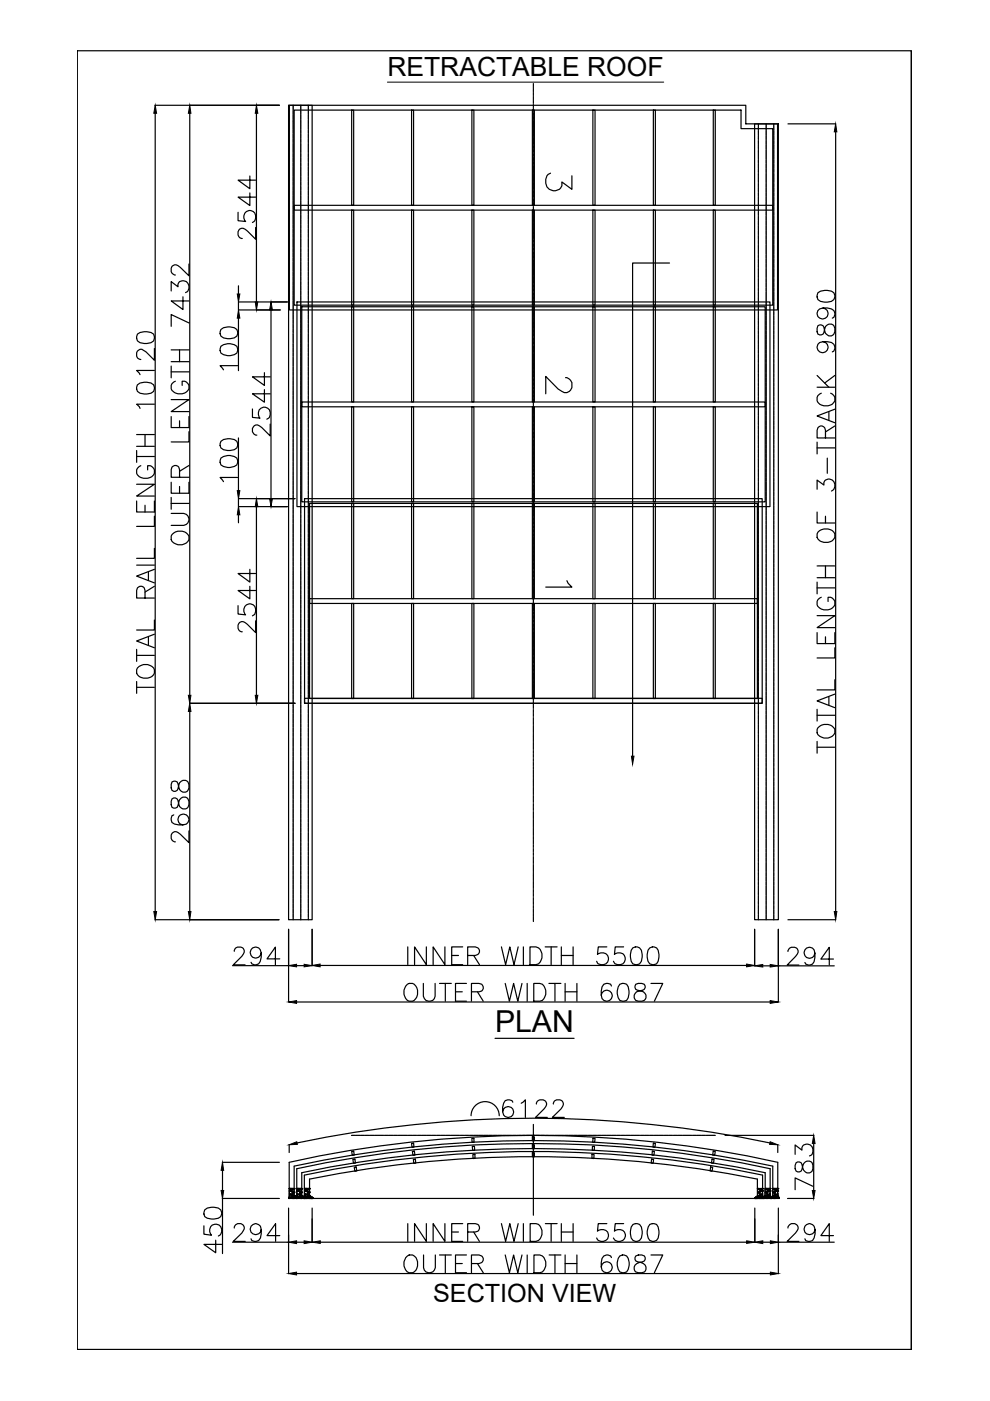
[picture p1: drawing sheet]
<svg xmlns="http://www.w3.org/2000/svg" width="210mm" height="297mm" viewBox="0 0 210 297" stroke-linecap="round" stroke-linejoin="round" font-family="sans-serif">
<defs><g id="words">
<g font-size="7.1">
<text x="114.7" y="41.6">3</text>
<text x="114.7" y="84.7">2</text>
</g>
<text font-size="6.4" x="105" y="218.8">PLAN</text>
<text font-size="5.6" x="82.1" y="16.2">RETRACTABLE ROOF</text>
<text font-size="5.3" x="91.8" y="276">SECTION VIEW</text>
<text font-size="4.4" x="114.7" y="125.6">1</text>
</g></defs>
<!-- layer: 0 -->
<g fill="none" stroke="#000" stroke-width=".25">
<path d="M16.4 10.8h176.8v275.3h-176.8zM16.4 10.8v275.3M193.2 10.8v275.3M32.9 22.3h26.3M32.9 24v169.3M40.2 24v123.4M53 37.3v2.7l-2.5-1.8h3.7M54.4 24v40M61.2 22.3h5v172.7h-5zM160 26.3h5v168.7h-5zM167.1 26.3h10.1M177.2 28v165.3"/>
<path d="M40.1 56v2.5l-1.9-1.8a1.13 1.13 0 0 0-1.7-.2l-.2 .4v.7l.2 .3 .7 .4M50.5 45v1.8l1.6 .2a1.34 1.34 0 0 1 0-2.1 1.34 1.34 0 0 1 2 .3 1.34 1.34 0 0 1-.6 2M53 40.9v2.7l-2.5-1.8h3.7M54.2 48.2v2.5l-1.8-1.7a1.17 1.17 0 0 0-1.6-.4 1.25 1.25 0 0 0 0 1.8l.6 .2M142 55.8h-7.9v104.5M29.1 70.8a3.1 3.1 0 0 1 3.5 0 1.27 1.27 0 0 1-.6 1.9 3.1 3.1 0 0 1-2.9-.4l-.1-.6zM32.7 78.5h-3.7l.7 .9M32.7 73.9v2.5l-1.7-1.8-.6-.3a.87 .87 0 0 0-1.4 .5v.7a.95 .95 0 0 0 .9 .7M36.3 61.7v-2l1.4 1.1a1.17 1.17 0 0 1 1.1-1.3 1.17 1.17 0 0 1 1.3 1.1 1.13 1.13 0 0 1-.8 1.4M36.3 77.6v2.5M36.3 78.8h3.8M36.3 76.7h3.8"/>
<path d="M36.3 74.2h3.8M38.1 74.2v2.5M38.8 62.9v2.7l-2.5-1.8h3.8M40.1 68.5l-3.8-1.8v2.5M46.8 73.4a2.83 2.83 0 0 1 3.4 0 1.22 1.22 0 0 1-.5 1.8 2.9 2.9 0 0 1-2.9-.3l-.1-.6zM46.8 69.9a2.83 2.83 0 0 1 3.4 0 1.22 1.22 0 0 1-.5 1.7 3.1 3.1 0 0 1-2.9-.3l-.1-.5zM50.4 77.5h-3.7l.7 .9M50.6 60.6v1.7M50.6 67.5v11.1M56.1 79v2.7l-2.6-1.8h3.8M57.5 65.7v40M60.9 64h-10.3v1.7h8.9"/>
<path d="M173.2 79.6l2.5 2.5M173.4 69.1l-.2 .5 .2 1.2a.79 .79 0 0 0 1.3-.3l.2-.7a1.09 1.09 0 0 1 1-1.1 1.09 1.09 0 0 1 1.1 .9 1.28 1.28 0 0 1-.7 1.6 1.28 1.28 0 0 1-1.4-1.1l-.2-.7a.79 .79 0 0 0-1.3-.3zM173.4 62.1a3 3 0 0 1 3.4 0 1.21 1.21 0 0 1-.5 1.8 3.1 3.1 0 0 1-2.9-.4l-.2-.5zM174.5 72.4a1.17 1.17 0 0 1 1 1.7 1.17 1.17 0 0 1-1.9 .4 1.17 1.17 0 0 1 .2-1.9 3.3 3.3 0 0 1 3 .4 1.06 1.06 0 0 1-.3 1.6M174.5 65.3a1.17 1.17 0 0 1 1.1 1.6 1.17 1.17 0 0 1-1.8 .5 1.17 1.17 0 0 1 0-1.9 3.1 3.1 0 0 1 3 .3 1.06 1.06 0 0 1-.3 1.7M177 79.6l-2.1 1.6M29 95.5v2.5M29 96.8h3.7M29 94.6h3.7M29 92.1h3.7M29.1 81.6a2.89 2.89 0 0 1 3.5 0 1.22 1.22 0 0 1-.6 1.8 3.1 3.1 0 0 1-2.9-.4l-.1-.5zM29.9 98.7a1.37 1.37 0 0 0-.9 1.6 1.37 1.37 0 0 0 1.4 1.1 1.72 1.72 0 0 0 2.3-1.8 1.27 1.27 0 0 0-1.4-.9v.9"/>
<path d="M30.7 92.1v2.5M32.7 85.7h-3.7l.5 .5 .2 .4M36.3 88.3v2.3h3.8v-2.3M36.3 84.7h3.8l-3.8 2.6h3.8M37.2 80.8a1.3 1.3 0 0 0-1 1.3 1.3 1.3 0 0 0 1 1.2 2.13 2.13 0 0 0 2.9-.9 1.29 1.29 0 0 0-1.5-1.6v.9M38.1 89.2v1.4M40.1 91.5v2.2h-3.8M40.1 98.7l-2 1.2M46.8 97.1a2.83 2.83 0 0 1 3.4 0 1.22 1.22 0 0 1-.5 1.8 2.9 2.9 0 0 1-2.9-.3l-.1-.6zM46.8 93.6a2.83 2.83 0 0 1 3.4 0 1.22 1.22 0 0 1-.5 1.7 3.1 3.1 0 0 1-2.9-.3l-.1-.5zM50.6 92.9v11.1M53.5 86.7v1.8l1.6 .2a1.34 1.34 0 0 1 0-2.1 1.34 1.34 0 0 1 2 .3 1.34 1.34 0 0 1-.5 2"/>
<path d="M56.1 82.6v2.7l-2.6-1.8h3.8M57.3 89.9v2.5l-1.8-1.8a1.17 1.17 0 0 0-1.6-.3l-.4 .5a1.21 1.21 0 0 0 .7 1.5h.3M173.2 93.7v2.5M173.2 95h3.8M173.2 82.1h3.8M174.1 83.4a1.37 1.37 0 0 0-.9 1.5 1.37 1.37 0 0 0 1.5 1.1 1.72 1.72 0 0 0 2.3-1.7l-.2-.4-.7-.5M175 92.9v-1.7l-.1-.5a.85 .85 0 0 0-1.5 0l-.2 .5v1.7h3.8M175.4 97.1v3.2M175.7 87.3v1.8M177 86.8l-3.8 1.4 3.8 1.4M177 90.3l-2 1.3M29 106.2v2.4h3.7v-2.4"/>
<path d="M29 102.7h3.7l-3.7 2.5h3.7M29 119.8h3.7M30.7 107.1v1.5M32.7 116.3v2.1h-3.7M32.7 109.4v2.2h-3.7M36.3 108.9h2.7a1.28 1.28 0 0 1 1.1 1.2 1.28 1.28 0 0 1-1.1 1.3h-2.7M36.3 102.2v2.4h3.8v-2.4M36.3 106.7h3.8M36.3 105.5v2.5M36.5 113.3a2.21 2.21 0 0 1 3.6 .4 1.82 1.82 0 0 1-1 1.7 1.82 1.82 0 0 1-1.9-.1 1.27 1.27 0 0 1-.7-2zM38.1 101.2v-1.6l-.2-.6a.91 .91 0 0 0-1.4 0l-.2 .6v1.6h3.8M38.1 103.1v1.5"/>
<path d="M50.4 101.2h-3.7l.7 .9M50.6 109.1v1.7M54.4 107.4v40M62.5 105.7h-11.9v1.7h10.3M173.2 108.6v2.3h3.8M173.2 103.7v-1.9l1.5 1a1.17 1.17 0 0 1 1.1-1.3 1.17 1.17 0 0 1 1.2 1.2 1.21 1.21 0 0 1-.7 1.4M173.2 120h3.8M173.4 112.8a2.24 2.24 0 0 1 3.6 .4 1.72 1.72 0 0 1-2.3 1.8 1.44 1.44 0 0 1-1.3-2.2zM175 109.4v1.5M175 120v2.5M29 137.7v2.5M29 139h3.7"/>
<path d="M30.7 126.8v-1.6l-.1-.6a.89 .89 0 0 0-1.5 0l-.1 .6v1.6h3.7M31.5 121.3v1.7M31.5 135v1.8M32.7 134.5l-3.7 1.4 3.7 1.4M32.7 131.5v2.1h-3.7M32.7 120.7l-3.7 1.4 3.7 1.5M32.7 124.3l-2 1.2M50.5 128.4v1.8l1.6 .2a1.34 1.34 0 0 1 0-2.1 1.34 1.34 0 0 1 2 .3 1.34 1.34 0 0 1-.6 2M53 124.3v2.7l-2.5-1.8h3.7M53 120.7v2.7l-2.5-1.8h3.7M54.2 131.6v2.5l-1.8-1.8a1.17 1.17 0 0 0-1.6-.3 1.25 1.25 0 0 0 0 1.8l.6 .2M173.2 134.1v2.4h3.8v-2.4"/>
<path d="M173.2 130.5h3.8l-3.8 2.6h3.8M173.2 123.4v2.5M173.2 124.6h3.8M173.2 122.5h3.8M174.1 126.6a1.3 1.3 0 0 0-.9 1.3 1.3 1.3 0 0 0 .9 1.2 2.13 2.13 0 0 0 2.9-.9 1.29 1.29 0 0 0-1.4-1.6v.9M175 135v1.5M177 137.3v2.2h-3.8M29 145.7h3.7M29 144.5v2.5M29.1 141.6a2.19 2.19 0 0 1 3.6 .4 1.72 1.72 0 0 1-2.3 1.8 1.44 1.44 0 0 1-1.3-2.2zM40.2 149.1h22.3M40.2 150.8v42.5"/>
<path d="M173.2 158.4h3.8M173.2 150.4v2.5M173.2 157.2v2.5M173.2 151.7h3.8M173.4 154.3a2.21 2.21 0 0 1 3.6 .4 1.82 1.82 0 0 1-.9 1.7 1.82 1.82 0 0 1-2-.1 1.27 1.27 0 0 1-.7-2zM175.7 147.7v1.8M177 147.2l-3.8 1.4 3.8 1.4M177 144.1v2.2h-3.8M36.5 169.4l-.2 .5 .2 1.3a.78 .78 0 0 0 1.2-.4 1.71 1.71 0 0 1 1.1-1.8 .99 .99 0 0 1 1.3 .9v.7l-.3 .6a1.12 1.12 0 0 1-1.2 .3 1.12 1.12 0 0 1-.7-1.1l-.2-.7a.75 .75 0 0 0-1.2-.3zM36.5 165.8a1.43 1.43 0 0 0 .3 2l.8-.2 .3-1.1a1.09 1.09 0 0 1 1-1.1 1.09 1.09 0 0 1 1.2 .9 1.28 1.28 0 0 1-.8 1.7 1.21 1.21 0 0 1-1.4-1.2l-.2-.6a.78 .78 0 0 0-1.2-.4zM36.8 172.8l-.3 .1a1.22 1.22 0 0 0 .5 1.8 2.77 2.77 0 0 0 2.8-.3 1.15 1.15 0 0 0-.4-1.7 1.15 1.15 0 0 0-1.6 .8 1.15 1.15 0 0 0 1 1.4M40.1 176.2v2.5l-1.9-1.8a1.12 1.12 0 0 0-1.5-.4l-.4 .6v.7a.95 .95 0 0 0 .9 .7"/>
<path d="M32.9 195h26.3M61.2 197v15.4M66.2 197v7.7M160 197v7.8M165 197v15.4M167.1 195h10.1M49.3 204.7h11.9M49.7 201.7a.88 .88 0 0 1 .6-.9h.8a.9 .9 0 0 1 .5 1.4l-2.1 2.4h2.5M55.4 202a1.16 1.16 0 0 1-1.5 1.1 1.16 1.16 0 0 1-.6-1.8 1.16 1.16 0 0 1 1.9 .1 3.1 3.1 0 0 1-.4 3 1.06 1.06 0 0 1-1.6-.4M59.3 203.3h-2.7l1.8-2.5v3.8M62.9 204.7h1.6M62.9 212.4h100.4"/>
<path d="M67.9 204.7h90.4M86.4 208.7a1.44 1.44 0 0 1 2.1 1.2 1.76 1.76 0 0 1-1.7 2.4 2.19 2.19 0 0 1-.4-3.6zM86.5 200.8v3.7M89.8 208.5v2.7a1.26 1.26 0 0 0 1.2 1.1 1.26 1.26 0 0 0 1.3-1.1v-2.7M90.4 200.8v3.7l-2.5-3.7v3.7M93.2 208.5h2.5M94.3 200.8v3.7l-2.5-3.7v3.7M94.4 208.5v3.8M95.8 202.6h1.4M96.6 210.3h1.4M98.1 200.8h-2.3v3.7h2.3M98.9 208.5h-2.3v3.8h2.3"/>
<path d="M99.2 202.6h1.6l.5-.2a.86 .86 0 0 0 0-1.4l-.5-.2h-1.6v3.7M100 210.3h1.6l.5-.2a.89 .89 0 0 0 0-1.4l-.5-.2h-1.6v3.8M100.4 202.6l1.3 1.9M101.2 210.3l1.3 2M106.3 200.8l.9 3.7 .9-3.7 .9 3.7 .9-3.7M107.1 208.5l.9 3.8 .9-3.8 .9 3.8 .9-3.8M111 200.8v3.7M111.8 208.5v3.8M112.4 200.8h1.2a2.1 2.1 0 0 1 .6 3.6l-.6 .1h-1.2zM113.2 208.5h1.2a1.84 1.84 0 0 1 1.3 2.3 1.67 1.67 0 0 1-1.3 1.5h-1.2zM115.6 200.8h2.5M116.4 208.5h2.5"/>
<path d="M116.9 200.8v3.7M117.7 208.5v3.8M119 200.8v3.7M119 202.6h2.5M119.8 208.5v3.8M119.8 210.3h2.5M121.5 200.8v3.7M122.3 208.5v3.8M128.7 200.8h-1.9l-.1 1.6a1.35 1.35 0 0 1 1.9-.1 1.35 1.35 0 0 1 0 1.9 1.35 1.35 0 0 1-1.9 0l-.2-.4M129.6 209.1l-.1-.4a1.25 1.25 0 0 0-1.9 .5 2.74 2.74 0 0 0 .4 2.9 1.17 1.17 0 0 0 1.7-.5 1.17 1.17 0 0 0-.8-1.6 1.17 1.17 0 0 0-1.4 1M131.4 208.7a1.22 1.22 0 0 1 1.8 .5 3.3 3.3 0 0 1-.3 2.9 1.22 1.22 0 0 1-1.8-.5 2.96 2.96 0 0 1 .3-2.9zM132.2 200.8h-1.8l-.1 1.6a1.32 1.32 0 0 1 2 0 1.32 1.32 0 0 1-.3 2 1.32 1.32 0 0 1-1.9-.6"/>
<path d="M134.2 201a1.2 1.2 0 0 1 1.8 .5 3.1 3.1 0 0 1-.4 2.9 1.22 1.22 0 0 1-1.8-.6 3.2 3.2 0 0 1 .4-2.8zM134.8 208.7a.78 .78 0 0 0 .4 1.2 1.71 1.71 0 0 1 1.8 1.1 .99 .99 0 0 1-.9 1.3h-.7a1.08 1.08 0 0 1-1-1.2 1.08 1.08 0 0 1 1.1-1l.7-.2a.75 .75 0 0 0 .4-1.2l-.5-.2zM137.8 201a1.17 1.17 0 0 1 1.7 .5 3.3 3.3 0 0 1-.3 2.9 1.27 1.27 0 0 1-1.8-.6 3 3 0 0 1 .4-2.8zM138 208.5h2.5l-1.8 3.8M161.7 204.8h1.6M165 204.8h11.9M167.1 201.7a.99 .99 0 0 1 .7-.9h.7a.9 .9 0 0 1 .6 1.5l-2.2 2.3h2.5M172.8 202.1a1.15 1.15 0 0 1-1.6 1 1.15 1.15 0 0 1-.4-1.8 1.15 1.15 0 0 1 1.8 .1 3.5 3.5 0 0 1-.3 3 1.06 1.06 0 0 1-1.6-.3M176.7 203.3h-2.7l1.8-2.5v3.8M99.9 236.6a2.98 2.98 0 0 1 3-3 2.98 2.98 0 0 1 2.9 3M105 220.1h16.7M108.7 233.7a1.08 1.08 0 0 0-1-.5 1.08 1.08 0 0 0-.9 .7 2.54 2.54 0 0 0 .3 2.8 1.17 1.17 0 0 0 1.7-.5 1.17 1.17 0 0 0-.8-1.6 1.17 1.17 0 0 0-1.4 1.1"/>
<path d="M110.5 233.9l.9-.7v3.7M113.7 234.1a.87 .87 0 0 1 .7-.9h.8a.9 .9 0 0 1 .5 1.4l-2.1 2.3h2.4M117.3 234.1a.87 .87 0 0 1 .7-.9h.7a.9 .9 0 0 1 .6 1.4l-2.2 2.3h2.5M43.2 259.9v1.8l1.6 .2a1.33 1.33 0 0 1 0-2 1.33 1.33 0 0 1 2 .2 1.33 1.33 0 0 1-.5 2M43.4 256.5a2.83 2.83 0 0 1 3.4 0 1.17 1.17 0 0 1-.5 1.8 3.3 3.3 0 0 1-2.9-.3l-.2-.6zM47.1 254.1h12.1M47.1 246.4h12.1M47.2 248.1v4.3M47.2 254.1v11.7M61.2 256.1v14M61.3 252h.1M61.3 253.7h.1"/>
<path d="M61.3 246.4a237.6 237.6 0 0 1 103.6 0v5.6h-1.1v-4.8a240.2 240.2 0 0 0-101.4 0v4.8h-1.1zM61.3 242.7v1.7M61.3 252v1.7M61.4 252.6l.1 .5-.1 .4M61.4 253.5h.1M61.4 252.6h.1M61.4 252.5h.5M61.4 252h.1M61.4 253.7h.1M61.4 252v.5M61.4 252.5h.1M61.4 253.2h.1"/>
<path d="M61.4 253.1h.1M61.4 252.4h.1M61.5 252.4v.1v-.1M61.5 252.4h.1M61.6 252v.5M61.6 252h.1M61.6 252.5h.1M61.6 252h.8M61.7 252.5h.1M61.7 252v.5h.2M61.7 252h.1M61.7 252h.2"/>
<path d="M61.7 252.6h.1M61.8 253.7h.1M61.9 253.7h.1M61.9 253.8h.1M61.9 253.2h.1M61.9 252.6h.1M61.9 253.4h.1M61.9 253.6h.1M61.9 252h.1M61.9 253.2l-.5 .3M61.9 253.2l-.4 .2-.1 .3M61.9 253.7h-.1"/>
<path d="M61.9 252v.2M61.9 252.6v1.2M62 252.8h.1M62 253.5h.1M62 252.7h.1M62 252.1h.1M62 252.7h.3M62 252.2h.1M62 252.1v.1M62.1 252.9h.1M62.1 252.2h.1M62.1 252.1h.1"/>
<path d="M62.1 252.1v.1M62.1 252.8v.1M62.1 252.9v-.1l.1 .1M62.1 252.1v-.1l.1 .1M62.2 252.9h.1M62.2 252.1h.1M62.2 252.8v.1M62.2 252.8h.1M62.2 252.2h.1M62.2 252.1v.1M62.3 253.7h.1M62.3 252.8h.1"/>
<path d="M62.3 252.7h.1M62.3 252.1h.1M62.3 252.1v1.6M62.4 252h.1M62.4 253.5h.1M62.4 253.6h.1M62.4 252v1.6M62.4 253.6l-.1 .1M62.9 252h.1M62.9 253.7h.1M62.9 247.8a238.8 238.8 0 0 1 100.4 0v4.2h-1.1v-3.4a238.2 238.2 0 0 0-98.2 0v3.4h-1.1zM62.9 252v1.7"/>
<path d="M63 252.6l.1 .5-.1 .4M63 253.5h.1M63 252.6h.1M63 252.5h.1M63 252h.1M63 253.7h.1M63 242.3a242.1 242.1 0 0 1 100.3 0M63 252.5h.6M63 252v.5M63 253.2h.1M63 253.1h.1M63 252.4h.1"/>
<path d="M63 252.4v.1M63.1 252.4v.1l.1-.1M63.1 252.4h.1M63.2 252.5h.1M63.2 252.4v.1M63.2 252h.1M63.2 252h.8M63.2 252v.5M63.3 252.5h.1M63.3 252h.1M63.3 252h.3v.2M63.3 252.5h.3"/>
<path d="M63.3 252.6h.1M63.4 252.5h.1M63.5 253.8h.1M63.5 253.7h.1M63.5 253.6h.1M63.5 253.4h.1M63.5 253.4l.1 .2M63.6 253.2h.1M63.6 252.6h.1M63.6 253.7h.1M63.6 253.6h.1M63.6 253.4h.1"/>
<path d="M63.6 252h.1M63.6 252.6v.8M63.6 253.6v.1M63.6 253.2l-.6 .3M63.6 253.2l-.5 .2-.1 .3M63.6 253.7h-.1M63.6 252.8h.1M63.6 253.5h.1M63.6 252.7h.1M63.6 252.1h.1M63.6 252.7h.3M63.6 252.1v.1"/>
<path d="M63.6 252.8v.9M63.6 253.7v.1M63.7 252.9h.1M63.7 252.2h.1M63.7 252.8h.1M63.7 252.1v-.1l.1 .1M63.7 252.1h.1M63.7 252.1v.1M63.8 252.9h.1M63.8 252.2h.1M63.8 252.1h.1M63.8 252.1v.1"/>
<path d="M63.8 252.8h.1M63.9 252.8h.1M63.9 252.7h.1M63.9 252.1h.1M63.9 252.1v1.6M64 252h.1M64 253.5h.1M64 253.6h.1M64 253.7h.1M64 252v1.7M64.5 253.7h.1M64.5 252v1.7"/>
<path d="M64.6 252.6h.1M64.6 252.5h.1M64.6 252h.1M64.6 253.7h.1M64.6 252v.5M64.6 252.6v.5M64.6 253.2v.3M64.6 252.5h.6M64.6 253.1h.1M64.6 253.5h.1M64.6 252.4v.1M64.7 253.2h.1"/>
<path d="M64.7 253.1h.1M64.7 252.4h.1M64.7 253.2h-.1M64.7 253.1h-.1l.1 .1M64.8 252.5h.1M64.8 252.4h.1M64.8 252.4v.1M64.8 252h.1M64.8 252h.8M64.9 252v.5M64.9 252.5h.1M64.9 252v.5h.3"/>
<path d="M64.9 252h.1M64.9 252h.3v.2M65 252.6h.1M65 252.5h.1M65.1 253.8h.1M65.1 253.7h.1M65.2 253.2h.1M65.2 252.6h.1M65.2 253.7h.1M65.2 253.6h.1M65.2 253.4h.1M65.2 252h.1"/>
<path d="M65.2 252.6v1.1M65.2 253.2l-.6 .3M65.2 253.2l-.5 .2-.1 .3M65.2 253.7h-.1M65.2 252.8h.1M65.2 253.5h.1M65.2 252.7h.1M65.2 252.1h.1M65.2 252.1v.1M65.2 252.8v.9M65.2 253.7v.1M65.2 252.7h.4"/>
<path d="M65.3 252.8h.1M65.3 252.1h.1M65.3 252.2h.1M65.3 252.1v.1M65.3 252.9h.1M65.3 252.8l.1 .1M65.4 252.1v-.1v.1M65.4 252.9h.1M65.4 252.1h.1M65.4 252.2h.1M65.4 252.1v.1M65.5 252.8l-.1 .1"/>
<path d="M65.5 252.8h.1M65.5 252.1h.1M65.6 253.7h.1M65.6 252.8h.1M65.6 252.7h.1M65.6 252.1h.1M65.6 252.1v1.6M65.6 252h.1M65.6 253.5h.1M65.6 253.6h.1M65.6 252v1.6M65.6 253.6v.1"/>
<path d="M66.2 256.1v7.3M86.5 259.4v3.8M90.4 259.4v3.8l-2.5-3.8v3.8M94.3 259.4v3.8l-2.5-3.8v3.8M98.1 259.4h-2.3v3.8h2.3M106.3 259.4l.9 3.8 .9-3.8 .9 3.8 .9-3.8M111 259.4v3.8M112.4 259.4h1.2a1.84 1.84 0 0 1 1.3 2.4 1.67 1.67 0 0 1-1.3 1.4h-1.2zM115.6 259.4h2.5M116.9 259.4v3.8M119 259.4v3.8M121.5 259.4v3.8"/>
<path d="M128.7 259.4h-1.9l-.1 1.6a1.32 1.32 0 0 1 1.9 0 1.32 1.32 0 0 1-.1 2 1.31 1.31 0 0 1-2-.5M132.2 259.4h-1.8l-.1 1.6a1.34 1.34 0 0 1 2 .1 1.34 1.34 0 0 1-.3 1.9 1.34 1.34 0 0 1-1.9-.5M134.2 259.6a1.22 1.22 0 0 1 1.8 .6 3 3 0 0 1-.4 2.8 1.17 1.17 0 0 1-1.8-.5 3.1 3.1 0 0 1 .4-2.9zM137.8 259.6a1.22 1.22 0 0 1 1.7 .6 3.2 3.2 0 0 1-.3 2.8 1.17 1.17 0 0 1-1.8-.5 2.96 2.96 0 0 1 .4-2.9zM153.7 240.7h18.9M160 256.1v7.3M160.6 252h.1M160.6 253.5h.1M160.6 253.6h.1M160.6 252h.8M160.6 253.6v.1M160.6 253.7h.1"/>
<path d="M160.6 252.8h.1M160.6 252.7h.1M160.6 252.1h.1M160.6 253.7v-3.7a239 239 0 0 0-95 0v2h-1.1v-2.9a237.6 237.6 0 0 1 97.2 0v4.6M160.6 252.8h.2M160.6 252.1h.2M160.6 252.7h.4M160.8 252.8h.1M160.8 252.1h.1M160.8 252.1v.1M160.8 252.9h.1M160.8 252.2h.1"/>
<path d="M160.8 252.8v.1M160.8 252.1l.1-.1v.1M160.9 252.9h.1M160.9 252.2h.1M160.9 252.1h.1M160.9 252.1v.1M160.9 252.8l-.1 .1M160.9 252.8h.1M161 252.8h.1M161 252.7h.1M161 252.1h.1M161 253.5h.1"/>
<path d="M161 253.7h.1M161.1 253.2h.1M161.1 252.6h.1M161.1 253.6h.1M161.1 253.4h.1M161.1 252h.1M161.1 252.5h.5M161.1 252.6l-.1 1.1M161.1 253.7h.1M161.1 253.2l.4 .2 .1 .3M161.1 253.2l.5 .3M161.1 253.8h.1"/>
<path d="M161.2 252.5h.1M161.3 252.6h.1M161.3 252.5h.1M161.3 252v.5h-.3M161.3 252h.1M161.3 252l-.3 .1M161.3 252v.5M161.4 252h.1M161.4 252.5h.1M161.4 252.4h.1M161.5 252.4l-.1 .1M161.5 253.2h.1"/>
<path d="M161.5 253.1h.1M161.5 252.4h.1M161.6 252.4h.1M161.6 252.4v.1M161.6 252.4h-.1M161.6 253.5h.1M161.6 252.6h.1M161.6 252.5h.1M161.6 252h.1M161.6 253.7h.1M161.7 253.1v.1M162.2 253.5h.1"/>
<path d="M162.2 252v1.7M162.2 252h.1M162.2 253.6h.1M162.2 253.7h.1M162.2 252h.8M162.2 252.1v1.6M162.3 252.8h.1M162.3 252.7h.1M162.3 252.1h.1M162.3 252.7h.3M162.4 252.8h.1M162.4 252.1h.1"/>
<path d="M162.4 252.2h.1M162.4 252.1v.1M162.4 252.9h.1M162.5 252.8v.1M162.5 252.1v-.1v.1M162.5 252.1h.1M162.5 252.9h.1M162.5 252.2h.1M162.5 252.1v.1M162.6 252.8l-.1 .1M162.6 252.8h.1M162.6 252.1h.1"/>
<path d="M162.6 253.5h.1M162.6 252.7h.1M162.6 252.5h.3M162.6 252.1v.1M162.6 252.8l.1 1M162.7 253.2h.1M162.7 252.6h.1M162.7 253.7h.1M162.7 253.6h.1M162.7 253.4h.1M162.7 252h.1M162.7 252.5h.6"/>
<path d="M162.7 252.6v.8M162.7 253.2l.5 .2v.3M162.7 253.2l.5 .3M162.7 253.4v.2M162.7 253.6v.1M162.7 253.8h.1M162.8 253.7h-.1M162.8 252.5h.1M162.9 252.6h.1M162.9 252.5h.1M162.9 252h.1M162.9 252h-.2v.2"/>
<path d="M163 252v.5M163 252h.1M163 252.5h.1M163 252.4v.1M163.1 252.4h.1M163.1 252.4v.1l.1-.1M163.2 253.2h.1M163.2 253.1h.1M163.2 252.4h.1M163.2 252.4h-.1M163.2 253.5h.1M163.2 252.5h.1"/>
<path d="M163.2 252h.1M163.2 252.4v.1M163.3 252.6v.9M163.3 252.6h.1M163.3 252.5h.1M163.3 252h.1M163.3 253.7h.1M163.3 252v.5M163.3 252v1.7M163.8 252h.1M163.8 253.5h.1M163.8 253.6h.1"/>
<path d="M163.8 252h.8M163.8 252v1.7M163.9 253.7h.1M163.9 252.8h.1M163.9 252.7h.1M163.9 252.1h.1M163.9 252.7h.3M163.9 252.1v1.6M164 252.8h.1M164 252.1h.1M164 252.2h.1M164 252.1v.1"/>
<path d="M164.1 252.9h.1M164.1 252.2h.1M164.1 252.1h.1M164.1 252.1v.1M164.1 252.8v.1M164.1 252.9v-.1l.1 .1M164.2 252.1l-.1-.1v.2M164.2 252.8v.1M164.2 252.8h.1M164.2 252.1h.1M164.2 252.2h.1M164.2 252.1v.1"/>
<path d="M164.2 253.5h.1M164.2 252.7h.1M164.2 252.8v.9M164.3 253.2h.1M164.3 252.6h.1M164.3 253.7h.1M164.3 253.6h.1M164.3 253.4h.1M164.3 252h.1M164.3 252.5h.6M164.3 252.6v.8M164.3 253.6v.2"/>
<path d="M164.3 253.2l.5 .2 .1 .3M164.3 253.2l.5 .3M164.3 253.4v.2M164.4 253.8h.1M164.4 253.7h-.1M164.4 252.5h.1M164.5 252.6h.1M164.5 252.5h.1M164.6 252v.5h-.4M164.6 252h-.3v.2M164.6 252h.1M164.6 252.5h.1"/>
<path d="M164.6 252v.5M164.6 252.4v.1M164.7 252.4h.1M164.7 252.4l.1 .1v-.1M164.8 253.2h.1M164.8 253.1h.1M164.8 252.4h.1M164.8 252.4v.1M164.8 253.1h.1l-.1 .1M164.8 252.5h.1M164.9 253.5h.1M164.9 252.6h.1"/>
<path d="M164.9 252.5h.1M164.9 252h.1M164.9 253.7h.1M164.9 252v.5M164.9 252.6v.5M164.9 253.2v.3M164.9 253.1h-.1M164.9 242.7v1.7M164.9 252v1.7M165 256.1v14M167 254.1h5.6M168.6 244.7v-1.9l1.4 1.1a1.21 1.21 0 0 1 1.4-1.3 1.21 1.21 0 0 1 1 1.6l-.2 .5-.6 .4"/>
<path d="M168.8 246.5a1.32 1.32 0 0 0 .3 2l.8-.2 .1-.3a1.55 1.55 0 0 1 1.6-1.8l.4 .2a1.49 1.49 0 0 1-.4 2.3 1.28 1.28 0 0 1-1.4-1.1l-.2-.7a.76 .76 0 0 0-1.2-.4zM172.4 251.5l-3.8-1.8v2.5M172.5 242.5v9.9M45.7 262.9v2.7l-2.5-1.8h3.8M49.3 263.4h11.9M49.7 260.4a.95 .95 0 0 1 .7-1h.7a.94 .94 0 0 1 .5 1.5l-.3 .5-1.8 1.8h2.5M55.4 260.7a1.17 1.17 0 0 1-1.6 1 1.17 1.17 0 0 1-.5-1.9 1.17 1.17 0 0 1 1.9 .2 3.4 3.4 0 0 1-.4 3l-.9 .2-.5-.2-.2-.3M59.3 262h-2.7l1.8-2.6v3.8M62.9 263.4h1.6M62.9 270h100.4M67.9 263.4h90.4M86 266.6l.4-.3a1.44 1.44 0 0 1 2.1 1.2 1.72 1.72 0 0 1-1.7 2.3 2.18 2.18 0 0 1-.8-3.2z"/>
<path d="M89.8 266.1v2.7a1.26 1.26 0 0 0 1.3 1.1 1.26 1.26 0 0 0 1.2-1.1v-2.7M93.2 266.1h2.5M94.4 266.1v3.7M95.8 261.2h1.4M96.6 267.9h1.4M98.9 266.1h-2.3v3.7h2.3M99.2 261.2h1.6l.5-.2a.91 .91 0 0 0 0-1.4l-.5-.2h-1.6v3.8M100 267.9h1.6l.5-.2a.86 .86 0 0 0 0-1.4l-.5-.2h-1.6v3.7M100.4 261.2l1.3 2M101.2 267.9l1.3 1.9M107.1 266.1l.9 3.7 .9-3.7 .9 3.7 .9-3.7M111.8 266.1v3.7"/>
<path d="M113.2 266.1h1.2a2.1 2.1 0 0 1 .6 3.6l-.6 .1h-1.2zM116.4 266.1h2.5M117.7 266.1v3.7M119 261.2h2.5M119.8 267.9h2.5M119.8 266.1v3.7M122.3 266.1v3.7M129.6 266.6a1.09 1.09 0 0 0-1-.5 1.09 1.09 0 0 0-1 .7 2.68 2.68 0 0 0 .4 2.9 1.17 1.17 0 0 0 1.7-.6 1.17 1.17 0 0 0-.8-1.6 1.17 1.17 0 0 0-1.4 1.1M131.4 266.3a1.17 1.17 0 0 1 1.8 .5 2.96 2.96 0 0 1-.3 2.9 1.22 1.22 0 0 1-1.8-.6 2.87 2.87 0 0 1 .3-2.8zM134.8 266.3a.74 .74 0 0 0 .4 1.2 1.6 1.6 0 0 1 1.8 1.6l-.2 .4a1.49 1.49 0 0 1-2.3-.4 1.21 1.21 0 0 1 1-1.4l.7-.2a.74 .74 0 0 0 .4-1.2l-.5-.2h-.7zM138 266.1h2.5l-1.8 3.7M161.7 263.4h1.6"/>
<path d="M165 263.4h11.9M167.1 260.4a1.11 1.11 0 0 1 .7-1h.7a.94 .94 0 0 1 .6 1.5l-2.2 2.3h2.5M172.8 260.7a1.17 1.17 0 0 1-1.5 1.1 1.17 1.17 0 0 1-.6-1.9 1.17 1.17 0 0 1 1.9 .1 3.2 3.2 0 0 1-.3 3l-.9 .2-.6-.2-.1-.3M176.7 262h-2.7l1.8-2.6v3.8M193.2 286.1h.1"/>
</g>
<!-- layer: 6 -->
<g fill="none" stroke="#000" stroke-width=".25">
<path d="M61.2 254.1h.8M61.2 254h.1M61.2 253.9h.1M61.2 254.1h.1M61.3 254h.1M61.3 254.1h.1M61.4 254l-.1 .1M61.4 254h.1M61.4 254.1h.1M61.4 254l.3 .1M61.5 254.1h.1M61.7 254.1h.1"/>
<path d="M61.8 254l-.1 .1M61.8 254l.1 .1M61.8 253.9h.1M61.8 253.9l.1 .2 .2-.2M61.8 254.1h.1M61.8 254h.1M61.8 253.9l.1 .1M61.9 253.9h.1M61.9 254h.1M61.9 254.1h.1M61.9 252.5h.1M61.9 252.2h.2"/>
<path d="M62 252.5v.2M62 254.1h.1M62.1 253.9h.1M62.1 254.1h.1M62.1 253.9l.1-.1v.1M62.2 254h.1M62.2 254v.1M62.2 254.1h.1M62.5 253.9h.1M62.5 253.8l.3 .1v.2h-.6M62.5 253.8h.1M62.6 253.8h.1"/>
<path d="M62.7 253.8h.1M62.8 253.8h.1M62.8 253.9h.1M62.8 254.1h.1M62.8 254.1h.8M62.8 254h.1M62.9 254.1h.6M62.9 254.1h.1M62.9 254h.1M62.9 254l-.1-.1v.2h-.6M62.9 253.9h.1M62.9 253.8h.1"/>
<path d="M63 253.8h.1M63 254.1h.1M63 254h.1M63.1 254.1h.1M63.1 253.8h.1M63.2 253.8h.1M63.3 253.8h.1M63.3 254.1h.1M63.4 254h.1M63.4 254.1h.1M63.4 253.8h.1M63.4 253.9h.1"/>
<path d="M63.4 253.9h-.5v.1M63.4 253.9l.1 .2 .2-.2M63.4 253.8v.1M63.5 253.9h.1M63.5 254h.1M63.5 254.1h.1M63.5 253.8h.1M63.5 253.9v.1M63.6 252.2h.1M63.6 252.5h.1M63.6 252.5v.2M63.6 254.1h.1"/>
<path d="M63.7 254.1h.1M63.7 252.2h.1M63.7 253.9h.1M63.7 253.9l.1-.1v.1M63.8 254.1h.1M63.8 254h.1M64.1 253.9h.1M64.1 253.9h.3v.2l-.6-.1M64.1 253.8h.1M64.1 253.8v.1M64.2 253.8h.1M64.3 253.8h.1"/>
<path d="M64.4 253.8h.1M64.4 253.9h.1M64.4 254.1h.1M64.4 254h.1M64.4 253.9v.2h-.6M64.4 254.1h.8M64.4 253.9l.1 .1M64.4 253.9v.1M64.5 254.1h.1M64.5 254.1h.5M64.5 254h.1M64.5 253.9h.1"/>
<path d="M64.5 254.1h.8M64.5 253.8h.1M64.6 253.8h.1M64.6 254.1h.1M64.6 254h.1M64.6 254v.1M64.7 254h.1M64.7 254.1h.1M64.7 253.8h.1M64.7 254v.1M64.8 253.8h.1M64.9 253.8h.1"/>
<path d="M65 254.1h.1M65 253.8h.1M65 254h.1M65 253.8v.1M65 253.9h.1M65 253.9h-.5v.1M65 254v.1M65 253.9l.1 .2M65.1 253.9h.1M65.1 254.1h.1M65.1 253.8h.1M65.1 253.9v.1"/>
<path d="M65.1 253.9v.2M65.2 252.2h.1M65.2 252.5h.1M65.2 252.5v.2M65.2 254.1h.1M65.3 254.1h.1M65.3 252.2h.1M65.3 253.9h.1M65.3 253.9v.2M65.3 253.9l.1-.1v.1M65.4 254.1h.1M65.4 254h.1"/>
<path d="M65.4 254l.6 .1M65.4 254.1h.6M65.4 254.1h.8M65.4 254v.1M65.8 253.8l.2 .1M65.8 253.9h.1M65.8 253.8h.1M65.8 253.9h.2M65.8 253.8v.1M65.9 253.8h.1M65.9 253.8l.1 .1M66 254.1h.1"/>
<path d="M66 253.8h.1M66 253.9h.1M66 253.8v.3M66.1 253.9h.1M66.1 254.1h.1M66.2 254.1h.1M66.2 253.9h.1M66.2 254h.1M66.2 253.9v.2M66.2 254h-.1h.1M160 254.1h.1M160 253.9h.1"/>
<path d="M160 254h.1M160 253.9h.2M160 253.9v.2M160 254h.2h-.2M160.2 253.9h.1M160.2 254.1h.1M160.2 253.9h.3M160.2 253.8h.1M160.2 253.8v.3M160.2 253.8h.2M160.2 253.8v.1M160.2 254.1h.6"/>
<path d="M160.3 253.8h.1M160.4 253.8h.1M160.5 253.9h.1M160.8 254h.1M160.8 254l-.6 .1M160.8 254.1h.1M160.8 254v.1M160.9 253.9l-.1-.1v.1M160.9 254.1h-.9M160.9 254.1h.1M160.9 253.9h.1M160.9 253.9v.2"/>
<path d="M160.9 252.2h.1M160.9 254.1h.9M161 254.1h.1M161 252.5h.1M161 252.2h.1M161 252.5v.2M161.1 254.1h.1M161.1 253.9h.1M161.1 253.9l-.1 .2M161.1 253.8l.1 .1M161.1 253.8h.1M161.1 254.1h.6"/>
<path d="M161.1 253.9v.2M161.2 253.9h.1M161.2 254h.1M161.2 254.1h.1M161.2 253.8h.1M161.2 253.9h.5v.1M161.2 254v.1M161.2 254.1h.3M161.3 254.1h.1M161.3 253.8h.1M161.4 253.8h.1M161.5 254.1h.1"/>
<path d="M161.5 253.8h.1M161.6 254l-.1 .1M161.6 254h.1M161.6 254.1h.1M161.6 253.8h.1M161.6 254v.1M161.7 254.1h.1M161.7 254h.1M161.7 253.8h.1M161.7 253.9h.1M161.8 254.1h-.9M161.8 254h.1"/>
<path d="M161.8 254h-.1M161.8 254.1h.1M161.8 253.9h.1M161.8 253.8h.1M161.8 253.9l-.1 .1M161.8 253.9v.1M161.8 253.9v.2h.6M161.8 253.9v.2M161.9 253.8h.1M161.9 253.9h.1M161.9 254.1h.1M162 253.8h.1"/>
<path d="M162 253.8l-.1 .1M162.1 253.8h.1M162.1 253.9h.1M162.4 254h.1M162.4 254l-.5 .1M162.4 254.1h.1M162.5 254.1h-.1M162.5 254.1h.1M162.5 253.9h.1M162.5 253.9l-.1-.1v.1M162.5 252.2h.1M162.6 254.1h.1"/>
<path d="M162.6 254.1h.8M162.6 252.5h.1M162.6 252.2h.1M162.6 252.5v.2M162.7 254.1h.1M162.7 254h.1M162.7 254.1h.6M162.7 253.9h.1M162.7 253.8l.1 .1M162.7 253.8h.1M162.7 253.9v.1M162.8 253.9h.1"/>
<path d="M162.8 253.9l-.1 .2-.2-.2M162.8 254.1h.1M162.8 254h.1M162.8 253.8h.1M162.8 253.9h.5v.1M162.9 253.9h-.1M162.9 254.1h.1M162.9 253.8h.1M163 253.8h.1M163.1 253.8h.1M163.1 254.1h.1M163.2 254.1h.1"/>
<path d="M163.2 254h.1M163.2 253.8h.1M163.3 253.8h.1M163.3 254.1h.1M163.3 254h.1M163.3 253.9h.1M163.3 253.9v.1M163.4 254.1h.1M163.4 254h.1M163.4 253.9h.1M163.4 253.9v.2h.6M163.4 253.8h.1"/>
<path d="M163.4 253.9l-.1 .1M163.4 253.9v.1M163.5 253.8h.1M163.5 253.9h.1M163.5 254.1h.1M163.6 253.8h.1M163.6 253.8l-.1 .3h.5M163.7 253.8h.1M163.7 253.9h.1M164 254h.1M164 254.1h.1M164.1 254.1h.1"/>
<path d="M164.1 254h.1M164.1 254v.1M164.1 254.1h-.1M164.1 253.9h.1M164.1 253.9l-.1-.1 .1 .1M164.1 252.2h.2M164.2 254.1h.1M164.2 252.5h.1M164.2 252.5v.2M164.3 254.1h.1M164.4 253.9h.1M164.4 254h.1"/>
<path d="M164.4 254.1h.1M164.4 253.9v.1M164.4 254v.1M164.4 253.9l-.1 .2-.2-.2M164.4 254h.4M164.5 254.1h.1M164.7 254.1h.1M164.8 254.1h.1M164.8 254h.1M164.8 254l.1 .1M164.9 254h.1M164.9 254.1h.1"/>
<path d="M165 253.9h.1M165 254.1h-.8M165 254h.1M165 254h-.1M165 254.1h.1"/>
</g>
<!-- layer: FASTNERS -->
<path d="M66.2 254.1h93.8" fill="none" stroke="#000" stroke-width=".25"/>
<!-- layer: axis -->
<path d="M113.1 238.4v19.3" fill="none" stroke="#000" stroke-width=".25"/>
<!-- layer: 0 -->
<g fill="#000" stroke="#000" stroke-width=".21">
<path d="M32.9 22.3l.3 1.7h-.6zM40.2 22.3l.3 1.7h-.6zM54.4 22.3l.3 1.7h-.6zM177.2 26.3l.2 1.7h-.5zM50.3 62.3h.6l-.3 1.7zM50.6 65.7l.3 1.8h-.6zM54.1 64h.6l-.3 1.7zM57.5 64l.3 1.7h-.6zM50.6 107.4l.3 1.7h-.6zM50.3 104h.6l-.3 1.7zM54.4 105.7l.3 1.7h-.6zM57.2 105.7h.6l-.3 1.7z"/>
<path d="M39.9 147.4h.6l-.3 1.7zM40.2 149.1l.3 1.7h-.6zM54.1 147.4h.6l-.3 1.7zM133.9 160.3h.5l-.3 1.7zM32.6 193.3h.6l-.3 1.7zM39.9 193.3h.6l-.3 1.7zM176.9 193.3h.5l-.2 1.7zM61.2 204.7l1.7-.3v.6zM61.2 212.4l1.7-.3v.6zM64.5 204.4l1.7 .3-1.7 .3zM66.2 204.7l1.7-.3v.6zM158.3 204.4l1.7 .3-1.7 .3z"/>
<path d="M160 204.8l1.7-.3v.5zM163.3 204.5l1.7 .3-1.7 .2zM163.3 212.1l1.7 .3-1.7 .3zM47.2 246.4l.2 1.7h-.5zM46.9 252.4h.5l-.2 1.7zM61.3 242.7l1.6-.6 .1 .5zM163.3 242.1l1.6 .6-1.7-.1zM172.5 240.7l.3 1.8h-.6zM172.2 252.4h.6l-.3 1.7zM61.2 263.4l1.7-.3v.6zM61.2 270l1.7-.3v.6zM64.5 263.1l1.7 .3-1.7 .3z"/>
<path d="M66.2 263.4l1.7-.3v.5zM158.3 263.1l1.7 .3-1.7 .2zM160 263.4l1.7-.3v.6zM163.3 263.1l1.7 .3-1.7 .3zM163.3 269.7l1.7 .3-1.7 .3z"/>
</g>
<!-- layer: HIDDEN -->
<g fill="none" stroke="#000" stroke-width=".25">
<path d="M74.5 240.7h.8M75.4 240.7h.1M75.5 240.7h.8M76.3 240.7h.1M76.5 240.7h.7M77.3 240.7h.1M77.5 240.7h.7M78.3 240.7h.1M78.5 240.7h.8M79.4 240.7h.9M80.4 240.7h.9M81.4 240.7h.1"/>
<path d="M81.5 240.7h.8M82.4 240.7h.1M82.5 240.7h.7M83.3 240.7h.1M83.5 240.7h.7M84.3 240.7h.1M84.5 240.7h.9M85.4 240.7h.9M86.4 240.7h.1M86.6 240.7h.7M87.4 240.7h.1M87.6 240.7h.7"/>
<path d="M88.4 240.7h.1M88.5 240.7h.8M89.3 240.7h.1M89.5 240.7h.9M90.5 240.7h.9M91.5 240.7h.1M91.6 240.7h.7M92.4 240.7h.1M92.6 240.7h.7M93.4 240.7h.1M93.6 240.7h.7M94.4 240.7h.1"/>
<path d="M94.5 240.7h.9M95.5 240.7h.9M96.5 240.7h.9M97.5 240.7h.1M97.6 240.7h.8M98.4 240.7h.1M98.6 240.7h.7M99.4 240.7h.1M99.6 240.7h.7M100.4 240.7h.1M100.6 240.7h.8M101.5 240.7h.9"/>
<path d="M102.5 240.7h.1M102.7 240.7h.7M103.5 240.7h.1M103.6 240.7h.8M104.5 240.7h.1M104.6 240.7h.7M105.4 240.7h.1M105.6 240.7h.9M106.6 240.7h.9M107.5 240.7h.9M108.5 240.7h.1M108.7 240.7h.7"/>
<path d="M109.5 240.7h.1M109.7 240.7h.7M110.5 240.7h.1M110.6 240.7h.8M111.4 240.7h.1M111.6 240.7h.9M112.6 240.7h.9M113.6 240.7h.1M113.7 240.7h.7M114.5 240.7h.1M114.7 240.7h.7M115.5 240.7h.1"/>
<path d="M115.7 240.7h.7M116.5 240.7h.1M116.6 240.7h.9M117.6 240.7h.9M118.6 240.7h.9M119.6 240.7h.1M119.7 240.7h.8M120.5 240.7h.1M120.7 240.7h.7M121.5 240.7h.1M121.7 240.7h.7M122.5 240.7h.1"/>
<path d="M122.7 240.7h.8M123.6 240.7h.9M124.6 240.7h.1M124.8 240.7h.7M125.6 240.7h.1M125.7 240.7h.8M126.5 240.7h.1M126.7 240.7h.7M127.5 240.7h.1M127.7 240.7h.9M128.7 240.7h.9M129.6 240.7h.1"/>
<path d="M129.8 240.7h.7M130.6 240.7h.1M130.8 240.7h.7M131.6 240.7h.1M131.8 240.7h.7M132.6 240.7h.1M132.7 240.7h.9M133.7 240.7h.9M134.7 240.7h.9M135.7 240.7h.1M135.8 240.7h.7M136.6 240.7h.1"/>
<path d="M136.8 240.7h.7M137.6 240.7h.1M137.8 240.7h.7M138.6 240.7h.1M138.7 240.7h.9M139.7 240.7h.9M140.7 240.7h.1M140.9 240.7h.7M141.7 240.7h.1M141.8 240.7h.8M142.6 240.7h.1M142.8 240.7h.7"/>
<path d="M143.6 240.7h.1M143.8 240.7h.9M144.8 240.7h.8M145.7 240.7h.9M146.7 240.7h.1M146.9 240.7h.7M147.7 240.7h.1M147.8 240.7h.8M148.6 240.7h.1M148.8 240.7h.7M149.6 240.7h.1M149.8 240.7h.9"/>
<path d="M150.8 240.7h.9"/>
</g>
<!-- layer: Bas -->
<g fill="none" stroke="#000" stroke-width=".25">
<path d="M74.6 23.3h.4v20.2h-.4zM87.3 23.3h.4v20.2h-.4zM100 23.3h.5v20.2h-.5zM112.9 23.3h.4v20.2h-.4zM125.7 23.3h.5v20.2h-.5zM138.5 23.3h.5v20.2h-.5zM151.2 23.3h.5v20.2h-.5zM74.6 44.5h.4v20.2h-.4zM87.3 44.5h.4v20.2h-.4zM100 44.5h.5v20.2h-.5zM112.9 44.5h.4v20.2h-.4zM125.7 44.5h.5v20.2h-.5z"/>
<path d="M138.5 44.5h.5v20.2h-.5zM151.2 44.5h.5v20.2h-.5zM74.6 65h.4v20.2h-.4zM87.3 65h.4v20.2h-.4zM100 65h.5v20.2h-.5zM112.9 65h.4v20.2h-.4zM125.7 65h.5v20.2h-.5zM138.5 65h.5v20.2h-.5zM151.2 65h.5v20.2h-.5zM74.6 86.2h.4v20.2h-.4zM87.3 86.2h.4v20.2h-.4zM100 86.2h.5v20.2h-.5z"/>
<path d="M112.9 86.2h.4v20.2h-.4zM125.7 86.2h.5v20.2h-.5zM138.5 86.2h.5v20.2h-.5zM151.2 86.2h.5v20.2h-.5zM74.6 106.7h.4v20.2h-.4zM87.3 106.7h.4v20.2h-.4zM100 106.7h.5v20.2h-.5zM112.9 106.7h.4v20.2h-.4zM125.7 106.7h.5v20.2h-.5zM138.5 106.7h.5v20.2h-.5zM151.2 106.7h.5v20.2h-.5zM74.6 127.9h.4v20.2h-.4z"/>
<path d="M87.3 127.9h.4v20.2h-.4zM100 127.9h.5v20.2h-.5zM112.9 127.9h.4v20.2h-.4zM125.7 127.9h.5v20.2h-.5zM138.5 127.9h.5v20.2h-.5zM151.2 127.9h.5v20.2h-.5zM74.6 244.1h.4l.1 .8-.4 .1zM74.8 245.8h.4l.2 .8h-.5zM75.1 247.5l.4-.1 .2 .9h-.5zM87.3 242.4h.4l.1 .8-.5 .1zM87.4 244.1h.5l.1 .8-.4 .1zM87.6 245.8h.5l.1 .8h-.5z"/>
<path d="M100 241.4h.5v.8h-.4zM100.1 243h.5v.9h-.4zM100.3 244.8l.4-.1v.9h-.4zM112.9 241h.4v.9h-.4zM112.9 242.7h.4v.9h-.4zM112.9 244.4h.4v.9h-.4zM125.5 244.7l.5 .1-.1 .8h-.4zM125.6 243h.4v.9h-.4zM125.7 241.4h.5l-.1 .8h-.4zM138.1 245.8h.5l-.1 .8h-.4zM138.3 244.1h.4v.9l-.5-.1zM138.5 242.4h.5l-.1 .9-.5-.1z"/>
<path d="M150.7 247.4l.4 .1-.1 .8h-.4zM151 245.8h.4l-.1 .8h-.5zM151.2 244.1h.5l-.2 .9-.4-.1z"/>
</g>
<!-- layer: border -->
<g fill="none" stroke="#000" stroke-width=".25">
<path d="M62.2 22.3v.1M62.2 22.5v.7M62.2 23.3v.1M62.2 23.5v.7M62.2 24.3v.1M62.2 24.4v.8M62.2 25.2v.1M62.2 25.4v.9M62.2 26.4v.9M62.2 27.4h.1M62.2 27.5v.8M62.2 28.3v.1"/>
<path d="M62.2 28.5v.7M62.2 29.3v.1M62.2 29.5v.7M62.2 30.3v.1M62.2 30.5v.8M62.2 31.4v.9M62.2 32.4v.1M62.2 32.6v.7M62.2 33.4v.1M62.2 33.5v.8M62.2 34.3v.1M62.2 34.5v.7"/>
<path d="M62.2 35.3v.1M62.2 35.5v.9M62.2 36.5v.9M62.2 37.4v.1M62.2 37.6v.7M62.2 38.4v.1M62.2 38.6v.7M62.2 39.4v.1M62.2 39.6v.7M63.8 22.3v.1M63.8 22.5v.7M63.8 23.3v.1"/>
<path d="M63.8 23.5v.7M63.8 24.3v.1M63.8 24.4v.8M63.8 25.2v.1M63.8 25.4v.9M63.8 26.4v.9M63.8 27.4h.1M63.8 27.5v.8M63.8 28.3v.1M63.8 28.5v.7M63.8 29.3v.1M63.8 29.5v.7"/>
<path d="M63.8 30.3v.1M63.8 30.5v.8M63.8 31.4v.9M63.8 32.4v.1M63.8 32.6v.7M63.8 33.4v.1M63.8 33.5v.8M63.8 34.3v.1M63.8 34.5v.7M63.8 35.3v.1M63.8 35.5v.9M63.8 36.5v.9"/>
<path d="M63.8 37.4v.1M63.8 37.6v.7M63.8 38.4v.1M63.8 38.6v.7M63.8 39.4v.1M63.8 39.6v.7M65.4 22.3v.1M65.4 22.5v.7M65.4 23.3v.1M65.4 23.5v.7M65.4 24.3v.1M65.4 24.4v.8"/>
<path d="M65.4 25.2v.1M65.4 25.4v.9M65.4 26.4v.9M65.4 27.4h.1M65.4 27.5v.8M65.4 28.3v.1M65.4 28.5v.7M65.4 29.3v.1M65.4 29.5v.7M65.4 30.3v.1M65.4 30.5v.8M65.4 31.4v.9"/>
<path d="M65.4 32.4v.1M65.4 32.6v.7M65.4 33.4v.1M65.4 33.5v.8M65.4 34.3v.1M65.4 34.5v.7M65.4 35.3v.1M65.4 35.5v.9M65.4 36.5v.9M65.4 37.4v.1M65.4 37.6v.7M65.4 38.4v.1"/>
<path d="M65.4 38.6v.7M65.4 39.4v.1M65.4 39.6v.7M160.8 26.3v.2M160.8 26.6h.1M160.8 26.7v.9M160.8 27.7v.9M160.8 28.7v.1M160.8 28.8v.8M160.8 29.6v.1M160.8 29.8v.7M160.8 30.6v.1"/>
<path d="M160.8 30.8v.7M160.8 31.6v.1M160.8 31.8v.9M160.8 32.7v.9M160.8 33.7v.1M160.8 33.9v.7M160.8 34.7v.1M160.8 34.9v.7M160.8 35.7h.1M160.8 35.8v.7M160.8 36.6v.1M160.8 36.8v.9"/>
<path d="M160.8 37.8v.9M160.8 38.7v.1M160.8 38.9v.7M160.8 39.7v.1M160.8 39.9v.7M162.4 26.3v.2M162.4 26.6h.1M162.4 26.7v.9M162.4 27.7v.9M162.4 28.7v.1M162.4 28.8v.8M162.4 29.6v.1"/>
<path d="M162.4 29.8v.7M162.4 30.6v.1M162.4 30.8v.7M162.4 31.6v.1M162.4 31.8v.9M162.4 32.7v.9M162.4 33.7v.1M162.4 33.9v.7M162.4 34.7v.1M162.4 34.9v.7M162.4 35.7h.1M162.4 35.8v.7"/>
<path d="M162.4 36.6v.1M162.4 36.8v.9M162.4 37.8v.9M162.4 38.7v.1M162.4 38.9v.7M162.4 39.7v.1M162.4 39.9v.7M164.1 26.3v.2M164.1 26.6h.1M164.1 26.7v.9M164.1 27.7v.9M164.1 28.7v.1"/>
<path d="M164.1 28.8v.8M164.1 29.6v.1M164.1 29.8v.7M164.1 30.6v.1M164.1 30.8v.7M164.1 31.6v.1M164.1 31.8v.9M164.1 32.7v.9M164.1 33.7v.1M164.1 33.9v.7M164.1 34.7v.1M164.1 34.9v.7"/>
<path d="M164.1 35.7h.1M164.1 35.8v.7M164.1 36.6v.1M164.1 36.8v.9M164.1 37.8v.9M164.1 38.7v.1M164.1 38.9v.7M164.1 39.7v.1M164.1 39.9v.7M62.2 40.4h.1M62.2 40.5v.9M62.2 41.5v.9"/>
<path d="M62.2 42.5v.1M62.2 42.6v.8M62.2 43.4v.1M62.2 43.6v.7M62.2 44.4v.1M62.2 44.6v.7M62.2 45.4v.1M62.2 45.6v.9M62.2 46.5v.9M62.2 47.5v.1M62.2 47.7v.7M62.2 48.5v.1"/>
<path d="M62.2 48.7v.7M62.2 49.5h.1M62.2 49.6v.7M62.2 50.4v.1M62.2 50.6v.9M62.2 51.6v.9M62.2 52.5v.1M62.2 52.7v.7M62.2 53.5v.1M62.2 53.7v.7M62.2 54.5v.1M62.2 54.7v.7"/>
<path d="M62.2 55.5v.1M62.2 55.6v.9M62.2 56.6v.9M62.2 57.6v.1M62.2 57.8v.7M62.2 58.6h.1M62.2 58.7v.8M62.2 59.5v.1M62.2 59.7v.7M63.8 40.4h.1M63.8 40.5v.9M63.8 41.5v.9"/>
<path d="M63.8 42.5v.1M63.8 42.6v.8M63.8 43.4v.1M63.8 43.6v.7M63.8 44.4v.1M63.8 44.6v.7M63.8 45.4v.1M63.8 45.6v.9M63.8 46.5v.9M63.8 47.5v.1M63.8 47.7v.7M63.8 48.5v.1"/>
<path d="M63.8 48.7v.7M63.8 49.5h.1M63.8 49.6v.7M63.8 50.4v.1M63.8 50.6v.9M63.8 51.6v.9M63.8 52.5v.1M63.8 52.7v.7M63.8 53.5v.1M63.8 53.7v.7M63.8 54.5v.1M63.8 54.7v.7"/>
<path d="M63.8 55.5v.1M63.8 55.6v.9M63.8 56.6v.9M63.8 57.6v.1M63.8 57.8v.7M63.8 58.6h.1M63.8 58.7v.8M63.8 59.5v.1M63.8 59.7v.7M65.4 40.4h.1M65.4 40.5v.9M65.4 41.5v.9"/>
<path d="M65.4 42.5v.1M65.4 42.6v.8M65.4 43.4v.1M65.4 43.6v.7M65.4 44.4v.1M65.4 44.6v.7M65.4 45.4v.1M65.4 45.6v.9M65.4 46.5v.9M65.4 47.5v.1M65.4 47.7v.7M65.4 48.5v.1"/>
<path d="M65.4 48.7v.7M65.4 49.5h.1M65.4 49.6v.7M65.4 50.4v.1M65.4 50.6v.9M65.4 51.6v.9M65.4 52.5v.1M65.4 52.7v.7M65.4 53.5v.1M65.4 53.7v.7M65.4 54.5v.1M65.4 54.7v.7"/>
<path d="M65.4 55.5v.1M65.4 55.6v.9M65.4 56.6v.9M65.4 57.6v.1M65.4 57.8v.7M65.4 58.6h.1M65.4 58.7v.8M65.4 59.5v.1M65.4 59.7v.7M160.8 40.7v.1M160.8 40.9v.7M160.8 41.7v.1"/>
<path d="M160.8 41.8v.9M160.8 42.8v.9M160.8 43.8v.1M160.8 44v.7M160.8 44.8h.1M160.8 44.9v.7M160.8 45.7v.1M160.8 45.9v.7M160.8 46.7v.1M160.8 46.9v.9M160.8 47.9v.8M160.8 48.8v.1"/>
<path d="M160.8 49v.7M160.8 49.8v.1M160.8 50v.7M160.8 50.8v.1M160.8 50.9v.8M160.8 51.7v.1M160.8 51.9v.9M160.8 52.9v.9M160.8 53.9h.1M160.8 54v.8M160.8 54.8v.1M160.8 55v.7"/>
<path d="M160.8 55.8v.1M160.8 56v.7M160.8 56.8v.1M160.8 57v.8M160.8 57.9v.9M160.8 58.9v.1M160.8 59.1v.7M160.8 59.9v.1M162.4 40.7v.1M162.4 40.9v.7M162.4 41.7v.1M162.4 41.8v.9"/>
<path d="M162.4 42.8v.9M162.4 43.8v.1M162.4 44v.7M162.4 44.8h.1M162.4 44.9v.7M162.4 45.7v.1M162.4 45.9v.7M162.4 46.7v.1M162.4 46.9v.9M162.4 47.9v.8M162.4 48.8v.1M162.4 49v.7"/>
<path d="M162.4 49.8v.1M162.4 50v.7M162.4 50.8v.1M162.4 50.9v.8M162.4 51.7v.1M162.4 51.9v.9M162.4 52.9v.9M162.4 53.9h.1M162.4 54v.8M162.4 54.8v.1M162.4 55v.7M162.4 55.8v.1"/>
<path d="M162.4 56v.7M162.4 56.8v.1M162.4 57v.8M162.4 57.9v.9M162.4 58.9v.1M162.4 59.1v.7M162.4 59.9v.1M164.1 40.7v.1M164.1 40.9v.7M164.1 41.7v.1M164.1 41.8v.9M164.1 42.8v.9"/>
<path d="M164.1 43.8v.1M164.1 44v.7M164.1 44.8h.1M164.1 44.9v.7M164.1 45.7v.1M164.1 45.9v.7M164.1 46.7v.1M164.1 46.9v.9M164.1 47.9v.8M164.1 48.8v.1M164.1 49v.7M164.1 49.8v.1"/>
<path d="M164.1 50v.7M164.1 50.8v.1M164.1 50.9v.8M164.1 51.7v.1M164.1 51.9v.9M164.1 52.9v.9M164.1 53.9h.1M164.1 54v.8M164.1 54.8v.1M164.1 55v.7M164.1 55.8v.1M164.1 56v.7"/>
<path d="M164.1 56.8v.1M164.1 57v.8M164.1 57.9v.9M164.1 58.9v.1M164.1 59.1v.7M164.1 59.9v.1M62.2 60.5v.1M62.2 60.7v.9M62.2 61.7v.8M62.2 62.6v.1M62.2 62.8v.7M62.2 63.6v.1"/>
<path d="M62.2 63.8v.7M62.2 64.6v.1M62.2 64.7v.8M62.2 65.5v.1M62.2 65.7v.9M62.2 66.7v.9M62.2 67.7h.1M62.2 67.8v.8M62.2 68.6v.1M62.2 68.8v.7M62.2 69.6v.1M62.2 69.8v.7"/>
<path d="M62.2 70.6v.1M62.2 70.8v.8M62.2 71.7v.9M62.2 72.7v.1M62.2 72.9v.7M62.2 73.7v.1M62.2 73.8v.8M62.2 74.6v.1M62.2 74.8v.7M62.2 75.6v.1M62.2 75.8v.9M62.2 76.8v.9"/>
<path d="M62.2 77.7v.1M62.2 77.9v.7M62.2 78.7v.1M62.2 78.9v.7M62.2 79.7v.1M62.2 79.9v.7M63.8 60.5v.1M63.8 60.7v.9M63.8 61.7v.8M63.8 62.6v.1M63.8 62.8v.7M63.8 63.6v.1"/>
<path d="M63.8 63.8v.7M63.8 64.6v.1M63.8 64.7v.8M63.8 65.5v.1M63.8 65.7v.9M63.8 66.7v.9M63.8 67.7h.1M63.8 67.8v.8M63.8 68.6v.1M63.8 68.8v.7M63.8 69.6v.1M63.8 69.8v.7"/>
<path d="M63.8 70.6v.1M63.8 70.8v.8M63.8 71.7v.9M63.8 72.7v.1M63.8 72.9v.7M63.8 73.7v.1M63.8 73.8v.8M63.8 74.6v.1M63.8 74.8v.7M63.8 75.6v.1M63.8 75.8v.9M63.8 76.8v.9"/>
<path d="M63.8 77.7v.1M63.8 77.9v.7M63.8 78.7v.1M63.8 78.9v.7M63.8 79.7v.1M63.8 79.9v.7M65.4 60.5v.1M65.4 60.7v.9M65.4 61.7v.8M65.4 62.6v.1M65.4 62.8v.7M65.4 63.6v.1"/>
<path d="M65.4 63.8v.7M65.4 64.6v.1M65.4 64.7v.8M65.4 65.5v.1M65.4 65.7v.9M65.4 66.7v.9M65.4 67.7h.1M65.4 67.8v.8M65.4 68.6v.1M65.4 68.8v.7M65.4 69.6v.1M65.4 69.8v.7"/>
<path d="M65.4 70.6v.1M65.4 70.8v.8M65.4 71.7v.9M65.4 72.7v.1M65.4 72.9v.7M65.4 73.7v.1M65.4 73.8v.8M65.4 74.6v.1M65.4 74.8v.7M65.4 75.6v.1M65.4 75.8v.9M65.4 76.8v.9"/>
<path d="M65.4 77.7v.1M65.4 77.9v.7M65.4 78.7v.1M65.4 78.9v.7M65.4 79.7v.1M65.4 79.9v.7M160.8 60v.8M160.8 60.8v.1M160.8 61v.7M160.8 61.8v.1M160.8 62v.9M160.8 63v.9"/>
<path d="M160.8 63.9v.1M160.8 64.1v.7M160.8 64.9v.1M160.8 65.1v.7M160.8 65.9v.1M160.8 66.1v.7M160.8 66.9h.1M160.8 67v.9M160.8 68v.9M160.8 69v.1M160.8 69.1v.8M160.8 69.9v.1"/>
<path d="M160.8 70.1v.7M160.8 70.9v.1M160.8 71.1v.7M160.8 71.9v.1M160.8 72.1v.9M160.8 73v.9M160.8 74v.1M160.8 74.2v.7M160.8 75v.1M160.8 75.2v.7M160.8 76h.1M160.8 76.1v.7"/>
<path d="M160.8 76.9v.1M160.8 77.1v.9M160.8 78.1v.9M160.8 79.1h.1M160.8 79.2v.7M162.4 60v.8M162.4 60.8v.1M162.4 61v.7M162.4 61.8v.1M162.4 62v.9M162.4 63v.9M162.4 63.9v.1"/>
<path d="M162.4 64.1v.7M162.4 64.9v.1M162.4 65.1v.7M162.4 65.9v.1M162.4 66.1v.7M162.4 66.9h.1M162.4 67v.9M162.4 68v.9M162.4 69v.1M162.4 69.1v.8M162.4 69.9v.1M162.4 70.1v.7"/>
<path d="M162.4 70.9v.1M162.4 71.1v.7M162.4 71.9v.1M162.4 72.1v.9M162.4 73v.9M162.4 74v.1M162.4 74.2v.7M162.4 75v.1M162.4 75.2v.7M162.4 76h.1M162.4 76.1v.7M162.4 76.9v.1"/>
<path d="M162.4 77.1v.9M162.4 78.1v.9M162.4 79.1h.1M162.4 79.2v.7M164.1 60v.8M164.1 60.8v.1M164.1 61v.7M164.1 61.8v.1M164.1 62v.9M164.1 63v.9M164.1 63.9v.1M164.1 64.1v.7"/>
<path d="M164.1 64.9v.1M164.1 65.1v.7M164.1 65.9v.1M164.1 66.1v.7M164.1 66.9h.1M164.1 67v.9M164.1 68v.9M164.1 69v.1M164.1 69.1v.8M164.1 69.9v.1M164.1 70.1v.7M164.1 70.9v.1"/>
<path d="M164.1 71.1v.7M164.1 71.9v.1M164.1 72.1v.9M164.1 73v.9M164.1 74v.1M164.1 74.2v.7M164.1 75v.1M164.1 75.2v.7M164.1 76h.1M164.1 76.1v.7M164.1 76.9v.1M164.1 77.1v.9"/>
<path d="M164.1 78.1v.9M164.1 79.1h.1M164.1 79.2v.7M62.2 80.7h.1M62.2 80.8v.9M62.2 81.8v.9M62.2 82.8v.1M62.2 82.9v.8M62.2 83.7v.1M62.2 83.9v.7M62.2 84.7v.1M62.2 84.9v.7"/>
<path d="M62.2 85.7v.1M62.2 85.9v.9M62.2 86.8v.9M62.2 87.8v.1M62.2 88v.7M62.2 88.8v.1M62.2 89v.7M62.2 89.8h.1M62.2 89.9v.7M62.2 90.7v.1M62.2 90.9v.9M62.2 91.9v.9"/>
<path d="M62.2 92.9h.1M62.2 93v.7M62.2 93.8v.1M62.2 94v.7M62.2 94.8v.1M62.2 95v.7M62.2 95.8v.1M62.2 95.9v.9M62.2 96.9v.9M62.2 97.9v.1M62.2 98.1v.7M62.2 98.9h.1"/>
<path d="M62.2 99v.8M62.2 99.8v.1M63.8 80.7h.1M63.8 80.8v.9M63.8 81.8v.9M63.8 82.8v.1M63.8 82.9v.8M63.8 83.7v.1M63.8 83.9v.7M63.8 84.7v.1M63.8 84.9v.7M63.8 85.7v.1"/>
<path d="M63.8 85.9v.9M63.8 86.8v.9M63.8 87.8v.1M63.8 88v.7M63.8 88.8v.1M63.8 89v.7M63.8 89.8h.1M63.8 89.9v.7M63.8 90.7v.1M63.8 90.9v.9M63.8 91.9v.9M63.8 92.9h.1"/>
<path d="M63.8 93v.7M63.8 93.8v.1M63.8 94v.7M63.8 94.8v.1M63.8 95v.7M63.8 95.8v.1M63.8 95.9v.9M63.8 96.9v.9M63.8 97.9v.1M63.8 98.1v.7M63.8 98.9h.1M63.8 99v.8"/>
<path d="M63.8 99.8v.1M65.4 80.7h.1M65.4 80.8v.9M65.4 81.8v.9M65.4 82.8v.1M65.4 82.9v.8M65.4 83.7v.1M65.4 83.9v.7M65.4 84.7v.1M65.4 84.9v.7M65.4 85.7v.1M65.4 85.9v.9"/>
<path d="M65.4 86.8v.9M65.4 87.8v.1M65.4 88v.7M65.4 88.8v.1M65.4 89v.7M65.4 89.8h.1M65.4 89.9v.7M65.4 90.7v.1M65.4 90.9v.9M65.4 91.9v.9M65.4 92.9h.1M65.4 93v.7"/>
<path d="M65.4 93.8v.1M65.4 94v.7M65.4 94.8v.1M65.4 95v.7M65.4 95.8v.1M65.4 95.9v.9M65.4 96.9v.9M65.4 97.9v.1M65.4 98.1v.7M65.4 98.9h.1M65.4 99v.8M65.4 99.8v.1"/>
<path d="M160.8 80v.1M160.8 80.2v.7M160.8 81v.1M160.8 81.2v.7M160.8 82v.1M160.8 82.1v.9M160.8 83.1v.9M160.8 84.1v.1M160.8 84.3v.7M160.8 85.1h.1M160.8 85.2v.8M160.8 86v.1"/>
<path d="M160.8 86.2v.7M160.8 87v.1M160.8 87.2v.9M160.8 88.2v.8M160.8 89.1v.1M160.8 89.3v.7M160.8 90.1v.1M160.8 90.3v.7M160.8 91.1v.1M160.8 91.2v.8M160.8 92v.1M160.8 92.2v.9"/>
<path d="M160.8 93.2v.9M160.8 94.2h.1M160.8 94.3v.8M160.8 95.1v.1M160.8 95.3v.7M160.8 96.1v.1M160.8 96.3v.7M160.8 97.1v.1M160.8 97.3v.8M160.8 98.2v.9M160.8 99.2v.1M160.8 99.4v.7"/>
<path d="M162.4 80v.1M162.4 80.2v.7M162.4 81v.1M162.4 81.2v.7M162.4 82v.1M162.4 82.1v.9M162.4 83.1v.9M162.4 84.1v.1M162.4 84.3v.7M162.4 85.1h.1M162.4 85.2v.8M162.4 86v.1"/>
<path d="M162.4 86.2v.7M162.4 87v.1M162.4 87.2v.9M162.4 88.2v.8M162.4 89.1v.1M162.4 89.3v.7M162.4 90.1v.1M162.4 90.3v.7M162.4 91.1v.1M162.4 91.2v.8M162.4 92v.1M162.4 92.2v.9"/>
<path d="M162.4 93.2v.9M162.4 94.2h.1M162.4 94.3v.8M162.4 95.1v.1M162.4 95.3v.7M162.4 96.1v.1M162.4 96.3v.7M162.4 97.1v.1M162.4 97.3v.8M162.4 98.2v.9M162.4 99.2v.1M162.4 99.4v.7"/>
<path d="M164.1 80v.1M164.1 80.2v.7M164.1 81v.1M164.1 81.2v.7M164.1 82v.1M164.1 82.1v.9M164.1 83.1v.9M164.1 84.1v.1M164.1 84.3v.7M164.1 85.1h.1M164.1 85.2v.8M164.1 86v.1"/>
<path d="M164.1 86.2v.7M164.1 87v.1M164.1 87.2v.9M164.1 88.2v.8M164.1 89.1v.1M164.1 89.3v.7M164.1 90.1v.1M164.1 90.3v.7M164.1 91.1v.1M164.1 91.2v.8M164.1 92v.1M164.1 92.2v.9"/>
<path d="M164.1 93.2v.9M164.1 94.2h.1M164.1 94.3v.8M164.1 95.1v.1M164.1 95.3v.7M164.1 96.1v.1M164.1 96.3v.7M164.1 97.1v.1M164.1 97.3v.8M164.1 98.2v.9M164.1 99.2v.1M164.1 99.4v.7"/>
<path d="M62.2 100v.7M62.2 100.8v.1M62.2 101v.9M62.2 102v.8M62.2 102.9v.1M62.2 103.1v.7M62.2 103.9v.1M62.2 104.1v.7M62.2 104.9v.1M62.2 105v.8M62.2 105.8v.1M62.2 106v.9"/>
<path d="M62.2 107v.9M62.2 108h.1M62.2 108.1v.8M62.2 108.9v.1M62.2 109.1v.7M62.2 109.9v.1M62.2 110.1v.7M62.2 110.9v.1M62.2 111.1v.8M62.2 112v.9M62.2 113v.1M62.2 113.2v.7"/>
<path d="M62.2 114v.1M62.2 114.1v.8M62.2 114.9v.1M62.2 115.1v.7M62.2 115.9v.1M62.2 116.1v.9M62.2 117.1v.9M62.2 118v.1M62.2 118.2v.7M62.2 119v.1M62.2 119.2v.7M62.2 120v.1"/>
<path d="M63.8 100v.7M63.8 100.8v.1M63.8 101v.9M63.8 102v.8M63.8 102.9v.1M63.8 103.1v.7M63.8 103.9v.1M63.8 104.1v.7M63.8 104.9v.1M63.8 105v.8M63.8 105.8v.1M63.8 106v.9"/>
<path d="M63.8 107v.9M63.8 108h.1M63.8 108.1v.8M63.8 108.9v.1M63.8 109.1v.7M63.8 109.9v.1M63.8 110.1v.7M63.8 110.9v.1M63.8 111.1v.8M63.8 112v.9M63.8 113v.1M63.8 113.2v.7"/>
<path d="M63.8 114v.1M63.8 114.1v.8M63.8 114.9v.1M63.8 115.1v.7M63.8 115.9v.1M63.8 116.1v.9M63.8 117.1v.9M63.8 118v.1M63.8 118.2v.7M63.8 119v.1M63.8 119.2v.7M63.8 120v.1"/>
<path d="M65.4 100v.7M65.4 100.8v.1M65.4 101v.9M65.4 102v.8M65.4 102.9v.1M65.4 103.1v.7M65.4 103.9v.1M65.4 104.1v.7M65.4 104.9v.1M65.4 105v.8M65.4 105.8v.1M65.4 106v.9"/>
<path d="M65.4 107v.9M65.4 108h.1M65.4 108.1v.8M65.4 108.9v.1M65.4 109.1v.7M65.4 109.9v.1M65.4 110.1v.7M65.4 110.9v.1M65.4 111.1v.8M65.4 112v.9M65.4 113v.1M65.4 113.2v.7"/>
<path d="M65.4 114v.1M65.4 114.1v.8M65.4 114.9v.1M65.4 115.1v.7M65.4 115.9v.1M65.4 116.1v.9M65.4 117.1v.9M65.4 118v.1M65.4 118.2v.7M65.4 119v.1M65.4 119.2v.7M65.4 120v.1"/>
<path d="M160.8 100.2v.1M160.8 100.3v.8M160.8 101.1v.1M160.8 101.3v.7M160.8 102.1v.1M160.8 102.3v.9M160.8 103.3v.9M160.8 104.2v.1M160.8 104.4v.7M160.8 105.2v.1M160.8 105.4v.7M160.8 106.2v.1"/>
<path d="M160.8 106.4v.7M160.8 107.2h.1M160.8 107.3v.9M160.8 108.3v.9M160.8 109.3v.1M160.8 109.4v.8M160.8 110.3h.1M160.8 110.4v.7M160.8 111.2v.1M160.8 111.4v.7M160.8 112.2v.1M160.8 112.4v.9"/>
<path d="M160.8 113.3v.9M160.8 114.3v.1M160.8 114.5v.7M160.8 115.3v.1M160.8 115.5v.7M160.8 116.3h.1M160.8 116.4v.8M160.8 117.2v.1M160.8 117.4v.9M160.8 118.4v.9M160.8 119.4h.1M160.8 119.5v.7"/>
<path d="M162.4 100.2v.1M162.4 100.3v.8M162.4 101.1v.1M162.4 101.3v.7M162.4 102.1v.1M162.4 102.3v.9M162.4 103.3v.9M162.4 104.2v.1M162.4 104.4v.7M162.4 105.2v.1M162.4 105.4v.7M162.4 106.2v.1"/>
<path d="M162.4 106.4v.7M162.4 107.2h.1M162.4 107.3v.9M162.4 108.3v.9M162.4 109.3v.1M162.4 109.4v.8M162.4 110.3h.1M162.4 110.4v.7M162.4 111.2v.1M162.4 111.4v.7M162.4 112.2v.1M162.4 112.4v.9"/>
<path d="M162.4 113.3v.9M162.4 114.3v.1M162.4 114.5v.7M162.4 115.3v.1M162.4 115.5v.7M162.4 116.3h.1M162.4 116.4v.8M162.4 117.2v.1M162.4 117.4v.9M162.4 118.4v.9M162.4 119.4h.1M162.4 119.5v.7"/>
<path d="M164.1 100.2v.1M164.1 100.3v.8M164.1 101.1v.1M164.1 101.3v.7M164.1 102.1v.1M164.1 102.3v.9M164.1 103.3v.9M164.1 104.2v.1M164.1 104.4v.7M164.1 105.2v.1M164.1 105.4v.7M164.1 106.2v.1"/>
<path d="M164.1 106.4v.7M164.1 107.2h.1M164.1 107.3v.9M164.1 108.3v.9M164.1 109.3v.1M164.1 109.4v.8M164.1 110.3h.1M164.1 110.4v.7M164.1 111.2v.1M164.1 111.4v.7M164.1 112.2v.1M164.1 112.4v.9"/>
<path d="M164.1 113.3v.9M164.1 114.3v.1M164.1 114.5v.7M164.1 115.3v.1M164.1 115.5v.7M164.1 116.3h.1M164.1 116.4v.8M164.1 117.2v.1M164.1 117.4v.9M164.1 118.4v.9M164.1 119.4h.1M164.1 119.5v.7"/>
<path d="M62.2 120.2v.7M62.2 121h.1M62.2 121.1v.9M62.2 122.1v.9M62.2 123.1v.1M62.2 123.2v.8M62.2 124.1h.1M62.2 124.2v.7M62.2 125v.1M62.2 125.2v.7M62.2 126v.1M62.2 126.2v.9"/>
<path d="M62.2 127.1v.9M62.2 128.1v.1M62.2 128.3v.7M62.2 129.1v.1M62.2 129.3v.7M62.2 130.1h.1M62.2 130.2v.8M62.2 131v.1M62.2 131.2v.9M62.2 132.2v.9M62.2 133.2h.1M62.2 133.3v.7"/>
<path d="M62.2 134.1v.1M62.2 134.3v.7M62.2 135.1v.1M62.2 135.3v.7M62.2 136.1v.1M62.2 136.2v.9M62.2 137.2v.9M62.2 138.2v.1M62.2 138.4v.7M62.2 139.2h.1M62.2 139.3v.8M63.8 120.2v.7"/>
<path d="M63.8 121h.1M63.8 121.1v.9M63.8 122.1v.9M63.8 123.1v.1M63.8 123.2v.8M63.8 124.1h.1M63.8 124.2v.7M63.8 125v.1M63.8 125.2v.7M63.8 126v.1M63.8 126.2v.9M63.8 127.1v.9"/>
<path d="M63.8 128.1v.1M63.8 128.3v.7M63.8 129.1v.1M63.8 129.3v.7M63.8 130.1h.1M63.8 130.2v.8M63.8 131v.1M63.8 131.2v.9M63.8 132.2v.9M63.8 133.2h.1M63.8 133.3v.7M63.8 134.1v.1"/>
<path d="M63.8 134.3v.7M63.8 135.1v.1M63.8 135.3v.7M63.8 136.1v.1M63.8 136.2v.9M63.8 137.2v.9M63.8 138.2v.1M63.8 138.4v.7M63.8 139.2h.1M63.8 139.3v.8M65.4 120.2v.7M65.4 121h.1"/>
<path d="M65.4 121.1v.9M65.4 122.1v.9M65.4 123.1v.1M65.4 123.2v.8M65.4 124.1h.1M65.4 124.2v.7M65.4 125v.1M65.4 125.2v.7M65.4 126v.1M65.4 126.2v.9M65.4 127.1v.9M65.4 128.1v.1"/>
<path d="M65.4 128.3v.7M65.4 129.1v.1M65.4 129.3v.7M65.4 130.1h.1M65.4 130.2v.8M65.4 131v.1M65.4 131.2v.9M65.4 132.2v.9M65.4 133.2h.1M65.4 133.3v.7M65.4 134.1v.1M65.4 134.3v.7"/>
<path d="M65.4 135.1v.1M65.4 135.3v.7M65.4 136.1v.1M65.4 136.2v.9M65.4 137.2v.9M65.4 138.2v.1M65.4 138.4v.7M65.4 139.2h.1M65.4 139.3v.8M160.8 120.3v.1M160.8 120.5v.7M160.8 121.3v.1"/>
<path d="M160.8 121.5v.7M160.8 122.3v.1M160.8 122.4v.9M160.8 123.4v.9M160.8 124.4v.1M160.8 124.6v.7M160.8 125.4h.1M160.8 125.5v.8M160.8 126.3v.1M160.8 126.5v.7M160.8 127.3v.1M160.8 127.5v.9"/>
<path d="M160.8 128.5v.8M160.8 129.4v.1M160.8 129.6v.7M160.8 130.4v.1M160.8 130.6v.7M160.8 131.4v.1M160.8 131.5v.8M160.8 132.3v.1M160.8 132.5v.9M160.8 133.5v.9M160.8 134.5h.1M160.8 134.6v.8"/>
<path d="M160.8 135.4v.1M160.8 135.6v.7M160.8 136.4v.1M160.8 136.6v.7M160.8 137.4v.1M160.8 137.6v.8M160.8 138.5v.9M160.8 139.5v.1M160.8 139.7v.7M162.4 120.3v.1M162.4 120.5v.7M162.4 121.3v.1"/>
<path d="M162.4 121.5v.7M162.4 122.3v.1M162.4 122.4v.9M162.4 123.4v.9M162.4 124.4v.1M162.4 124.6v.7M162.4 125.4h.1M162.4 125.5v.8M162.4 126.3v.1M162.4 126.5v.7M162.4 127.3v.1M162.4 127.5v.9"/>
<path d="M162.4 128.5v.8M162.4 129.4v.1M162.4 129.6v.7M162.4 130.4v.1M162.4 130.6v.7M162.4 131.4v.1M162.4 131.5v.8M162.4 132.3v.1M162.4 132.5v.9M162.4 133.5v.9M162.4 134.5h.1M162.4 134.6v.8"/>
<path d="M162.4 135.4v.1M162.4 135.6v.7M162.4 136.4v.1M162.4 136.6v.7M162.4 137.4v.1M162.4 137.6v.8M162.4 138.5v.9M162.4 139.5v.1M162.4 139.7v.7M164.1 120.3v.1M164.1 120.5v.7M164.1 121.3v.1"/>
<path d="M164.1 121.5v.7M164.1 122.3v.1M164.1 122.4v.9M164.1 123.4v.9M164.1 124.4v.1M164.1 124.6v.7M164.1 125.4h.1M164.1 125.5v.8M164.1 126.3v.1M164.1 126.5v.7M164.1 127.3v.1M164.1 127.5v.9"/>
<path d="M164.1 128.5v.8M164.1 129.4v.1M164.1 129.6v.7M164.1 130.4v.1M164.1 130.6v.7M164.1 131.4v.1M164.1 131.5v.8M164.1 132.3v.1M164.1 132.5v.9M164.1 133.5v.9M164.1 134.5h.1M164.1 134.6v.8"/>
<path d="M164.1 135.4v.1M164.1 135.6v.7M164.1 136.4v.1M164.1 136.6v.7M164.1 137.4v.1M164.1 137.6v.8M164.1 138.5v.9M164.1 139.5v.1M164.1 139.7v.7M62.2 140.1v.1M62.2 140.3v.7M62.2 141.1v.1"/>
<path d="M62.2 141.3v.9M62.2 142.3v.8M62.2 143.2v.1M62.2 143.4v.7M62.2 144.2v.1M62.2 144.4v.7M62.2 145.2v.1M62.2 145.3v.8M62.2 146.1v.1M62.2 146.3v.9M62.2 147.3v.9M62.2 148.3v.1"/>
<path d="M62.2 148.4v.8M62.2 149.2v.1M62.2 149.4v.7M62.2 150.2v.1M62.2 150.4v.7M62.2 151.2v.1M62.2 151.4v.8M62.2 152.3v.9M62.2 153.3v.1M62.2 153.5v.7M62.2 154.3v.1M62.2 154.4v.8"/>
<path d="M62.2 155.3h.1M62.2 155.4v.7M62.2 156.2v.1M62.2 156.4v.9M62.2 157.4v.9M62.2 158.3v.1M62.2 158.5v.7M62.2 159.3v.1M62.2 159.5v.7M63.8 140.1v.1M63.8 140.3v.7M63.8 141.1v.1"/>
<path d="M63.8 141.3v.9M63.8 142.3v.8M63.8 143.2v.1M63.8 143.4v.7M63.8 144.2v.1M63.8 144.4v.7M63.8 145.2v.1M63.8 145.3v.8M63.8 146.1v.1M63.8 146.3v.9M63.8 147.3v.9M63.8 148.3v.1"/>
<path d="M63.8 148.4v.8M63.8 149.2v.1M63.8 149.4v.7M63.8 150.2v.1M63.8 150.4v.7M63.8 151.2v.1M63.8 151.4v.8M63.8 152.3v.9M63.8 153.3v.1M63.8 153.5v.7M63.8 154.3v.1M63.8 154.4v.8"/>
<path d="M63.8 155.3h.1M63.8 155.4v.7M63.8 156.2v.1M63.8 156.4v.9M63.8 157.4v.9M63.8 158.3v.1M63.8 158.5v.7M63.8 159.3v.1M63.8 159.5v.7M65.4 140.1v.1M65.4 140.3v.7M65.4 141.1v.1"/>
<path d="M65.4 141.3v.9M65.4 142.3v.8M65.4 143.2v.1M65.4 143.4v.7M65.4 144.2v.1M65.4 144.4v.7M65.4 145.2v.1M65.4 145.3v.8M65.4 146.1v.1M65.4 146.3v.9M65.4 147.3v.9M65.4 148.3v.1"/>
<path d="M65.4 148.4v.8M65.4 149.2v.1M65.4 149.4v.7M65.4 150.2v.1M65.4 150.4v.7M65.4 151.2v.1M65.4 151.4v.8M65.4 152.3v.9M65.4 153.3v.1M65.4 153.5v.7M65.4 154.3v.1M65.4 154.4v.8"/>
<path d="M65.4 155.3h.1M65.4 155.4v.7M65.4 156.2v.1M65.4 156.4v.9M65.4 157.4v.9M65.4 158.3v.1M65.4 158.5v.7M65.4 159.3v.1M65.4 159.5v.7M160.8 140.5v.1M160.8 140.6v.8M160.8 141.4v.1"/>
<path d="M160.8 141.6v.7M160.8 142.4v.1M160.8 142.6v.9M160.8 143.6v.9M160.8 144.5v.1M160.8 144.7v.7M160.8 145.5v.1M160.8 145.7v.7M160.8 146.5v.1M160.8 146.7v.7M160.8 147.5h.1M160.8 147.6v.9"/>
<path d="M160.8 148.6v.9M160.8 149.6v.1M160.8 149.7v.8M160.8 150.6h.1M160.8 150.7v.7M160.8 151.5v.1M160.8 151.7v.7M160.8 152.5v.1M160.8 152.7v.9M160.8 153.6v.9M160.8 154.6v.1M160.8 154.8v.7"/>
<path d="M160.8 155.6v.1M160.8 155.8v.7M160.8 156.6h.1M160.8 156.7v.8M160.8 157.5v.1M160.8 157.7v.9M160.8 158.7v.9M160.8 159.7h.1M160.8 159.8v.7M162.4 140.5v.1M162.4 140.6v.8M162.4 141.4v.1"/>
<path d="M162.4 141.6v.7M162.4 142.4v.1M162.4 142.6v.9M162.4 143.6v.9M162.4 144.5v.1M162.4 144.7v.7M162.4 145.5v.1M162.4 145.7v.7M162.4 146.5v.1M162.4 146.7v.7M162.4 147.5h.1M162.4 147.6v.9"/>
<path d="M162.4 148.6v.9M162.4 149.6v.1M162.4 149.7v.8M162.4 150.6h.1M162.4 150.7v.7M162.4 151.5v.1M162.4 151.7v.7M162.4 152.5v.1M162.4 152.7v.9M162.4 153.6v.9M162.4 154.6v.1M162.4 154.8v.7"/>
<path d="M162.4 155.6v.1M162.4 155.8v.7M162.4 156.6h.1M162.4 156.7v.8M162.4 157.5v.1M162.4 157.7v.9M162.4 158.7v.9M162.4 159.7h.1M162.4 159.8v.7M164.1 140.5v.1M164.1 140.6v.8M164.1 141.4v.1"/>
<path d="M164.1 141.6v.7M164.1 142.4v.1M164.1 142.6v.9M164.1 143.6v.9M164.1 144.5v.1M164.1 144.7v.7M164.1 145.5v.1M164.1 145.7v.7M164.1 146.5v.1M164.1 146.7v.7M164.1 147.5h.1M164.1 147.6v.9"/>
<path d="M164.1 148.6v.9M164.1 149.6v.1M164.1 149.7v.8M164.1 150.6h.1M164.1 150.7v.7M164.1 151.5v.1M164.1 151.7v.7M164.1 152.5v.1M164.1 152.7v.9M164.1 153.6v.9M164.1 154.6v.1M164.1 154.8v.7"/>
<path d="M164.1 155.6v.1M164.1 155.8v.7M164.1 156.6h.1M164.1 156.7v.8M164.1 157.5v.1M164.1 157.7v.9M164.1 158.7v.9M164.1 159.7h.1M164.1 159.8v.7M62.2 160.3v.1M62.2 160.5v.7M62.2 161.3h.1"/>
<path d="M62.2 161.4v.9M62.2 162.4v.9M62.2 163.4v.1M62.2 163.5v.8M62.2 164.4h.1M62.2 164.5v.7M62.2 165.3v.1M62.2 165.5v.7M62.2 166.3v.1M62.2 166.5v.9M62.2 167.4v.9M62.2 168.4v.1"/>
<path d="M62.2 168.6v.7M62.2 169.4v.1M62.2 169.6v.7M62.2 170.4h.1M62.2 170.5v.8M62.2 171.3v.1M62.2 171.5v.9M62.2 172.5v.9M62.2 173.5h.1M62.2 173.6v.7M62.2 174.4v.1M62.2 174.6v.7"/>
<path d="M62.2 175.4v.1M62.2 175.6v.7M62.2 176.4v.1M62.2 176.5v.9M62.2 177.5v.9M62.2 178.5v.1M62.2 178.7v.7M62.2 179.5h.1M62.2 179.6v.8M63.8 160.3v.1M63.8 160.5v.7M63.8 161.3h.1"/>
<path d="M63.8 161.4v.9M63.8 162.4v.9M63.8 163.4v.1M63.8 163.5v.8M63.8 164.4h.1M63.8 164.5v.7M63.8 165.3v.1M63.8 165.5v.7M63.8 166.3v.1M63.8 166.5v.9M63.8 167.4v.9M63.8 168.4v.1"/>
<path d="M63.8 168.6v.7M63.8 169.4v.1M63.8 169.6v.7M63.8 170.4h.1M63.8 170.5v.8M63.8 171.3v.1M63.8 171.5v.9M63.8 172.5v.9M63.8 173.5h.1M63.8 173.6v.7M63.8 174.4v.1M63.8 174.6v.7"/>
<path d="M63.8 175.4v.1M63.8 175.6v.7M63.8 176.4v.1M63.8 176.5v.9M63.8 177.5v.9M63.8 178.5v.1M63.8 178.7v.7M63.8 179.5h.1M63.8 179.6v.8M65.4 160.3v.1M65.4 160.5v.7M65.4 161.3h.1"/>
<path d="M65.4 161.4v.9M65.4 162.4v.9M65.4 163.4v.1M65.4 163.5v.8M65.4 164.4h.1M65.4 164.5v.7M65.4 165.3v.1M65.4 165.5v.7M65.4 166.3v.1M65.4 166.5v.9M65.4 167.4v.9M65.4 168.4v.1"/>
<path d="M65.4 168.6v.7M65.4 169.4v.1M65.4 169.6v.7M65.4 170.4h.1M65.4 170.5v.8M65.4 171.3v.1M65.4 171.5v.9M65.4 172.5v.9M65.4 173.5h.1M65.4 173.6v.7M65.4 174.4v.1M65.4 174.6v.7"/>
<path d="M65.4 175.4v.1M65.4 175.6v.7M65.4 176.4v.1M65.4 176.5v.9M65.4 177.5v.9M65.4 178.5v.1M65.4 178.7v.7M65.4 179.5h.1M65.4 179.6v.8M160.8 160.6v.1M160.8 160.8v.7M160.8 161.6v.1"/>
<path d="M160.8 161.8v.7M160.8 162.6v.1M160.8 162.7v.9M160.8 163.7v.9M160.8 164.7v.1M160.8 164.9v.7M160.8 165.7h.1M160.8 165.8v.8M160.8 166.6v.1M160.8 166.8v.7M160.8 167.6v.1M160.8 167.8v.9"/>
<path d="M160.8 168.8v.8M160.8 169.7v.1M160.8 169.9v.7M160.8 170.7v.1M160.8 170.9v.7M160.8 171.7v.1M160.8 171.8v.8M160.8 172.6v.1M160.8 172.8v.9M160.8 173.8v.9M160.8 174.8v.1M160.8 174.9v.8"/>
<path d="M160.8 175.7v.1M160.8 175.9v.7M160.8 176.7v.1M160.8 176.9v.7M160.8 177.7v.1M160.8 177.9v.8M160.8 178.8v.9M160.8 179.8v.1M160.8 180v.7M162.4 160.6v.1M162.4 160.8v.7M162.4 161.6v.1"/>
<path d="M162.4 161.8v.7M162.4 162.6v.1M162.4 162.7v.9M162.4 163.7v.9M162.4 164.7v.1M162.4 164.9v.7M162.4 165.7h.1M162.4 165.8v.8M162.4 166.6v.1M162.4 166.8v.7M162.4 167.6v.1M162.4 167.8v.9"/>
<path d="M162.4 168.8v.8M162.4 169.7v.1M162.4 169.9v.7M162.4 170.7v.1M162.4 170.9v.7M162.4 171.7v.1M162.4 171.8v.8M162.4 172.6v.1M162.4 172.8v.9M162.4 173.8v.9M162.4 174.8v.1M162.4 174.9v.8"/>
<path d="M162.4 175.7v.1M162.4 175.9v.7M162.4 176.7v.1M162.4 176.9v.7M162.4 177.7v.1M162.4 177.9v.8M162.4 178.8v.9M162.4 179.8v.1M162.4 180v.7M164.1 160.6v.1M164.1 160.8v.7M164.1 161.6v.1"/>
<path d="M164.1 161.8v.7M164.1 162.6v.1M164.1 162.7v.9M164.1 163.7v.9M164.1 164.7v.1M164.1 164.9v.7M164.1 165.7h.1M164.1 165.8v.8M164.1 166.6v.1M164.1 166.8v.7M164.1 167.6v.1M164.1 167.8v.9"/>
<path d="M164.1 168.8v.8M164.1 169.7v.1M164.1 169.9v.7M164.1 170.7v.1M164.1 170.9v.7M164.1 171.7v.1M164.1 171.8v.8M164.1 172.6v.1M164.1 172.8v.9M164.1 173.8v.9M164.1 174.8v.1M164.1 174.9v.8"/>
<path d="M164.1 175.7v.1M164.1 175.9v.7M164.1 176.7v.1M164.1 176.9v.7M164.1 177.7v.1M164.1 177.9v.8M164.1 178.8v.9M164.1 179.8v.1M164.1 180v.7M62.2 180.4v.1M62.2 180.6v.7M62.2 181.4v.1"/>
<path d="M62.2 181.6v.9M62.2 182.6v.8M62.2 183.5v.1M62.2 183.7v.7M62.2 184.5v.1M62.2 184.7v.7M62.2 185.5v.1M62.2 185.6v.8M62.2 186.5h.1M62.2 186.6v.9M62.2 187.6v.9M62.2 188.6v.1"/>
<path d="M62.2 188.7v.8M62.2 189.5v.1M62.2 189.7v.7M62.2 190.5v.1M62.2 190.7v.7M62.2 191.5v.1M62.2 191.7v.8M62.2 192.6v.9M62.2 193.6v.1M62.2 193.8v.7M62.2 194.6v.1M62.2 194.7v.3"/>
<path d="M63.8 180.4v.1M63.8 180.6v.7M63.8 181.4v.1M63.8 181.6v.9M63.8 182.6v.8M63.8 183.5v.1M63.8 183.7v.7M63.8 184.5v.1M63.8 184.7v.7M63.8 185.5v.1M63.8 185.6v.8M63.8 186.5h.1"/>
<path d="M63.8 186.6v.9M63.8 187.6v.9M63.8 188.6v.1M63.8 188.7v.8M63.8 189.5v.1M63.8 189.7v.7M63.8 190.5v.1M63.8 190.7v.7M63.8 191.5v.1M63.8 191.7v.8M63.8 192.6v.9M63.8 193.6v.1"/>
<path d="M63.8 193.8v.7M63.8 194.6v.1M63.8 194.7v.3M65.4 180.4v.1M65.4 180.6v.7M65.4 181.4v.1M65.4 181.6v.9M65.4 182.6v.8M65.4 183.5v.1M65.4 183.7v.7M65.4 184.5v.1M65.4 184.7v.7"/>
<path d="M65.4 185.5v.1M65.4 185.6v.8M65.4 186.5h.1M65.4 186.6v.9M65.4 187.6v.9M65.4 188.6v.1M65.4 188.7v.8M65.4 189.5v.1M65.4 189.7v.7M65.4 190.5v.1M65.4 190.7v.7M65.4 191.5v.1"/>
<path d="M65.4 191.7v.8M65.4 192.6v.9M65.4 193.6v.1M65.4 193.8v.7M65.4 194.6v.1M65.4 194.7v.3M160.8 180.8v.1M160.8 180.9v.8M160.8 181.8h.1M160.8 181.9v.7M160.8 182.7v.1M160.8 182.9v.9"/>
<path d="M160.8 183.9v.9M160.8 184.8v.1M160.8 185v.7M160.8 185.8v.1M160.8 186v.7M160.8 186.8v.1M160.8 187v.7M160.8 187.8h.1M160.8 187.9v.9M160.8 188.9v.9M160.8 189.9v.1M160.8 190v.8"/>
<path d="M160.8 190.9h.1M160.8 191v.7M160.8 191.8v.1M160.8 192v.7M160.8 192.8v.1M160.8 193v.9M160.8 193.9v.9M160.8 194.9v.1M162.4 180.8v.1M162.4 180.9v.8M162.4 181.8h.1M162.4 181.9v.7"/>
<path d="M162.4 182.7v.1M162.4 182.9v.9M162.4 183.9v.9M162.4 184.8v.1M162.4 185v.7M162.4 185.8v.1M162.4 186v.7M162.4 186.8v.1M162.4 187v.7M162.4 187.8h.1M162.4 187.9v.9M162.4 188.9v.9"/>
<path d="M162.4 189.9v.1M162.4 190v.8M162.4 190.9h.1M162.4 191v.7M162.4 191.8v.1M162.4 192v.7M162.4 192.8v.1M162.4 193v.9M162.4 193.9v.9M162.4 194.9v.1M164.1 180.8v.1M164.1 180.9v.8"/>
<path d="M164.1 181.8h.1M164.1 181.9v.7M164.1 182.7v.1M164.1 182.9v.9M164.1 183.9v.9M164.1 184.8v.1M164.1 185v.7M164.1 185.8v.1M164.1 186v.7M164.1 186.8v.1M164.1 187v.7M164.1 187.8h.1"/>
<path d="M164.1 187.9v.9M164.1 188.9v.9M164.1 189.9v.1M164.1 190v.8M164.1 190.9h.1M164.1 191v.7M164.1 191.8v.1M164.1 192v.7M164.1 192.8v.1M164.1 193v.9M164.1 193.9v.9M164.1 194.9v.1"/>
</g>
<!-- layer: Segment support -->
<path d="M61.4 22.3h96.7v4h6.8v39.4h-103.5zM62.4 23.3h94.7v4h6.7v37.4h-101.4zM62.4 43.5h101.4v1h-101.4zM63 64h100.3v43.4h-100.3zM64 65h98.2v41.4h-98.2zM64 85.2h98.2v1h-98.2zM64.6 105.7h97v43.4h-97zM65.6 106.7h95v41.4h-95zM65.6 126.9h95v1h-95z" fill="none" stroke="#000" stroke-width=".25"/>
<!-- layer: OSY -->
<g fill="none" stroke="#000" stroke-width=".25">
<path d="M113.1 17.7v.7M113.1 18.5v.1M113.1 18.7v.6M113.1 19.4v.1M113.1 19.6v.5M113.1 20.2v.1M113.1 20.5v.5M113.1 21.1v.1M113.1 21.3v.6M113.1 22v.1M113.1 22.2v.5M113.1 22.8v.2"/>
<path d="M113.1 23v.6M113.1 23.7v.1M113.1 23.9v.6M113.1 24.6v.1M113.1 24.8v.5M113.1 25.5h.1M113.1 25.7v.5M113.1 26.3v.1M113.1 26.5v.6M113.1 27.2v.1M113.1 27.4v.6M113.1 28v.2"/>
<path d="M113.1 28.3v.5M113.1 28.9v.1M113.1 29.1v.6M113.1 29.8v.1M113.1 30v.5M113.1 30.7h.1M113.1 30.9v.5M113.1 31.5v.1M113.1 31.7v.6M113.1 32.4v.1M113.1 32.6v.5M113.1 33.2v.2"/>
<path d="M113.1 33.5v.5M113.1 43.9v.5M113.1 44.5v.1M113.1 44.7v.6M113.1 45.4v.1M113.1 45.6v.6M113.1 46.2v.2M113.1 46.5v.5M113.1 47.1v.1M113.1 47.3v.6M113.1 48v.1M113.1 48.2v.5"/>
<path d="M113.1 48.9v.1M113.1 49.1v.5M113.1 49.7v.1M113.1 49.9v.6M113.1 50.6v.1M113.1 50.8v.5M113.1 51.4v.1M113.1 51.7v.5M113.1 52.3v.1M113.1 52.5v.6M113.1 53.2v.1M113.1 53.4v.5"/>
<path d="M113.1 54v.2M113.1 54.2v.6M113.1 54.9v.1M113.1 55.1v.6M113.1 55.8v.1M113.1 56v.5M113.1 56.7h.1M113.1 56.9v.5M113.1 57.5v.1M113.1 57.7v.6M113.1 58.4v.1M113.1 58.6v.6"/>
<path d="M113.1 59.2v.2M113.1 59.5v.5M113.1 60.1v.1M113.1 60.3v.6M113.1 61v.1M113.1 61.2v.5M113.1 61.9h.1M113.1 62.1v.5M113.1 62.7v.1M113.1 62.9v.6M113.1 63.6v.1M113.1 63.8v.5"/>
<path d="M113.1 64.4v.2M113.1 64.7v.5M113.1 65.3v.1M113.1 65.5v.6M113.1 66.2v.1M113.1 66.4v.5M113.1 67v.2M113.1 67.3v.5M113.1 67.9v.1M113.1 68.1v.6M113.1 68.8v.1M113.1 69v.5"/>
<path d="M113.1 69.7h.1M113.1 69.9v.5M113.1 70.5v.1M113.1 70.7v.6M113.1 71.4v.1M113.1 71.6v.6M113.1 72.2v.2M113.1 72.4v.6M113.1 73.1v.1M113.1 73.3v.6M113.1 74v.1M113.1 74.2v.5"/>
<path d="M113.1 74.9h.1M113.1 75.1v.5M113.1 75.7v.1M113.1 75.9v.6M113.1 87.2v.5M113.1 87.9h.1M113.1 88.1v.5M113.1 88.7v.1M113.1 88.9v.6M113.1 89.6v.1M113.1 89.8v.6M113.1 90.4v.2"/>
<path d="M113.1 90.6v.6M113.1 91.3v.1M113.1 91.5v.6M113.1 92.2v.1M113.1 92.4v.5M113.1 93.1h.1M113.1 93.3v.5M113.1 93.9v.1M113.1 94.1v.6M113.1 94.8v.1M113.1 95v.5M113.1 95.6v.2"/>
<path d="M113.1 95.9v.5M113.1 96.5v.1M113.1 96.7v.6M113.1 97.4v.1M113.1 97.6v.5M113.1 98.2v.2M113.1 98.5v.5M113.1 99.1v.1M113.1 99.3v.6M113.1 100v.1M113.1 100.2v.5M113.1 100.9h.1"/>
<path d="M113.1 101.1v.5M113.1 101.7v.1M113.1 101.9v.6M113.1 102.6v.1M113.1 102.8v.5M113.1 103.4v.2M113.1 103.6v.6M113.1 104.3v.1M113.1 104.5v.6M113.1 105.2v.1M113.1 105.4v.5M113.1 106.1h.1"/>
<path d="M113.1 106.3v.5M113.1 106.9v.1M113.1 107.1v.6M113.1 107.8v.1M113.1 108v.6M113.1 108.6v.2M113.1 108.9v.5M113.1 109.5v.1M113.1 109.7v.6M113.1 110.4v.1M113.1 110.6v.5M113.1 111.3v.1"/>
<path d="M113.1 111.5v.5M113.1 112.1v.1M113.1 112.3v.6M113.1 113v.1M113.1 113.2v.5M113.1 113.8v.2M113.1 114.1v.5M113.1 114.7v.1M113.1 114.9v.6M113.1 115.6v.1M113.1 115.8v.5M113.1 116.4v.2"/>
<path d="M113.1 116.7v.5M113.1 117.3v.1M113.1 117.5v.6M113.1 118.2v.1M113.1 118.4v.5M113.1 119.1h.1M113.1 119.3v.5M113.1 119.9v.1M113.1 120.1v.6M113.1 120.8v.1M113.1 121v.6M113.1 121.6v.2"/>
<path d="M113.1 121.8v.6M113.1 122.5v.1M113.1 122.7v.6M113.1 123.4v.1M113.1 123.6v.5M113.1 124.3h.1M113.1 124.5v.5M113.1 125.1v.1M113.1 125.3v.6M113.1 126v.1M113.1 126.2v.6M113.1 126.8v.2"/>
<path d="M113.1 127.1v.5M113.1 127.7v.1M113.1 127.9v.6M113.1 128.6v.1M113.1 128.8v.5M113.1 129.4v.2M113.1 129.7v.5M113.1 130.3v.1M113.1 130.5v.6M113.1 131.2v.1M113.1 131.4v.5M113.1 132.1h.1"/>
<path d="M113.1 132.3v.5M113.1 132.9v.1M113.1 133.2v.5M113.1 133.8v.1M113.1 134v.5M113.1 134.6v.2M113.1 134.8v.6M113.1 135.5v.1M113.1 135.7v.6M113.1 136.4v.1M113.1 136.6v.5M113.1 137.3h.1"/>
<path d="M113.1 137.5v.5M113.1 138.1v.1M113.1 138.3v.6M113.1 139v.1M113.1 139.2v.6M113.1 139.8v.2M113.1 140.1v.5M113.1 140.7v.1M113.1 140.9v.6M113.1 141.6v.1M113.1 141.8v.5M113.1 142.5v.1"/>
<path d="M113.1 142.7v.5M113.1 143.3v.1M113.1 143.5v.6M113.1 144.2v.1M113.1 144.4v.5M113.1 145v.2M113.1 145.3v.5M113.1 145.9v.1M113.1 146.1v.6M113.1 146.8v.1M113.1 147v.5M113.1 147.6v.2"/>
<path d="M113.1 147.9v.5M113.1 148.5v.1M113.1 148.7v.6M113.1 149.4v.1M113.1 149.6v.5M113.1 150.3h.1M113.1 150.5v.5M113.1 151.1v.1M113.1 151.3v.6M113.1 152v.1M113.1 152.2v.6M113.1 152.8v.2"/>
<path d="M113.1 153v.6M113.1 153.7v.1M113.1 153.9v.6M113.1 154.6v.1M113.1 154.8v.5M113.1 155.5h.1M113.1 155.7v.5M113.1 156.3v.1M113.1 156.5v.6M113.1 157.2v.1M113.1 157.4v.6M113.1 158v.2"/>
<path d="M113.1 158.3v.5M113.1 158.9v.1M113.1 159.1v.6M113.1 159.8v.1M113.1 160v.5M113.1 160.7v.1M113.1 160.9v.5M113.1 161.5v.1M113.1 161.7v.6M113.1 162.4v.1M113.1 162.6v.5M113.1 163.3v.1"/>
<path d="M113.1 163.5v.5M113.1 164.1v.1M113.1 164.4v.5M113.1 165v.1M113.1 165.2v.5M113.1 165.8v.2M113.1 166v.6M113.1 166.7v.1M113.1 166.9v.6M113.1 167.6v.1M113.1 167.8v.5M113.1 168.5h.1"/>
<path d="M113.1 168.7v.5M113.1 169.3v.1M113.1 169.5v.6M113.1 170.2v.1M113.1 170.4v.6M113.1 171v.2M113.1 171.3v.5M113.1 171.9v.1M113.1 172.1v.6M113.1 172.8v.1M113.1 173v.5M113.1 173.7v.1"/>
<path d="M113.1 173.9v.5M113.1 174.5v.1M113.1 174.7v.6M113.1 175.4v.1M113.1 175.6v.5M113.1 176.2v.2M113.1 176.5v.5M113.1 177.1v.1M113.1 177.3v.6M113.1 178v.1M113.1 178.2v.5M113.1 178.8v.2"/>
<path d="M113.1 179.1v.5M113.1 179.7v.1M113.1 179.9v.6M113.1 180.6v.1M113.1 180.8v.5M113.1 181.5h.1M113.1 181.7v.5M113.1 182.3v.1M113.1 182.5v.6M113.1 183.2v.1M113.1 183.4v.6M113.1 184v.2"/>
<path d="M113.1 184.2v.6M113.1 184.9v.1M113.1 185.1v.6M113.1 185.8v.1M113.1 186v.5M113.1 186.7h.1M113.1 186.9v.5M113.1 187.5v.1M113.1 187.7v.6M113.1 188.4v.1M113.1 188.6v.6M113.1 189.2v.2"/>
<path d="M113.1 189.5v.5M113.1 190.1v.1M113.1 190.3v.6M113.1 191v.1M113.1 191.2v.5M113.1 191.9v.1M113.1 192.1v.5M113.1 192.7v.1M113.1 192.9v.6M113.1 193.6v.1M113.1 193.8v.5M113.1 194.5v.1"/>
<path d="M113.1 194.7v.7"/>
</g>
<!-- layer: LARGE FACE -->
<path d="M64.6 148.1h97v1h-97z" fill="none" stroke="#000" stroke-width=".25"/>
<!-- layer: ELE 1 -->
<path d="M82.1 17.4h58.6" fill="none" stroke="#000" stroke-width=".21"/>
<use href="#words"/>
</svg>
